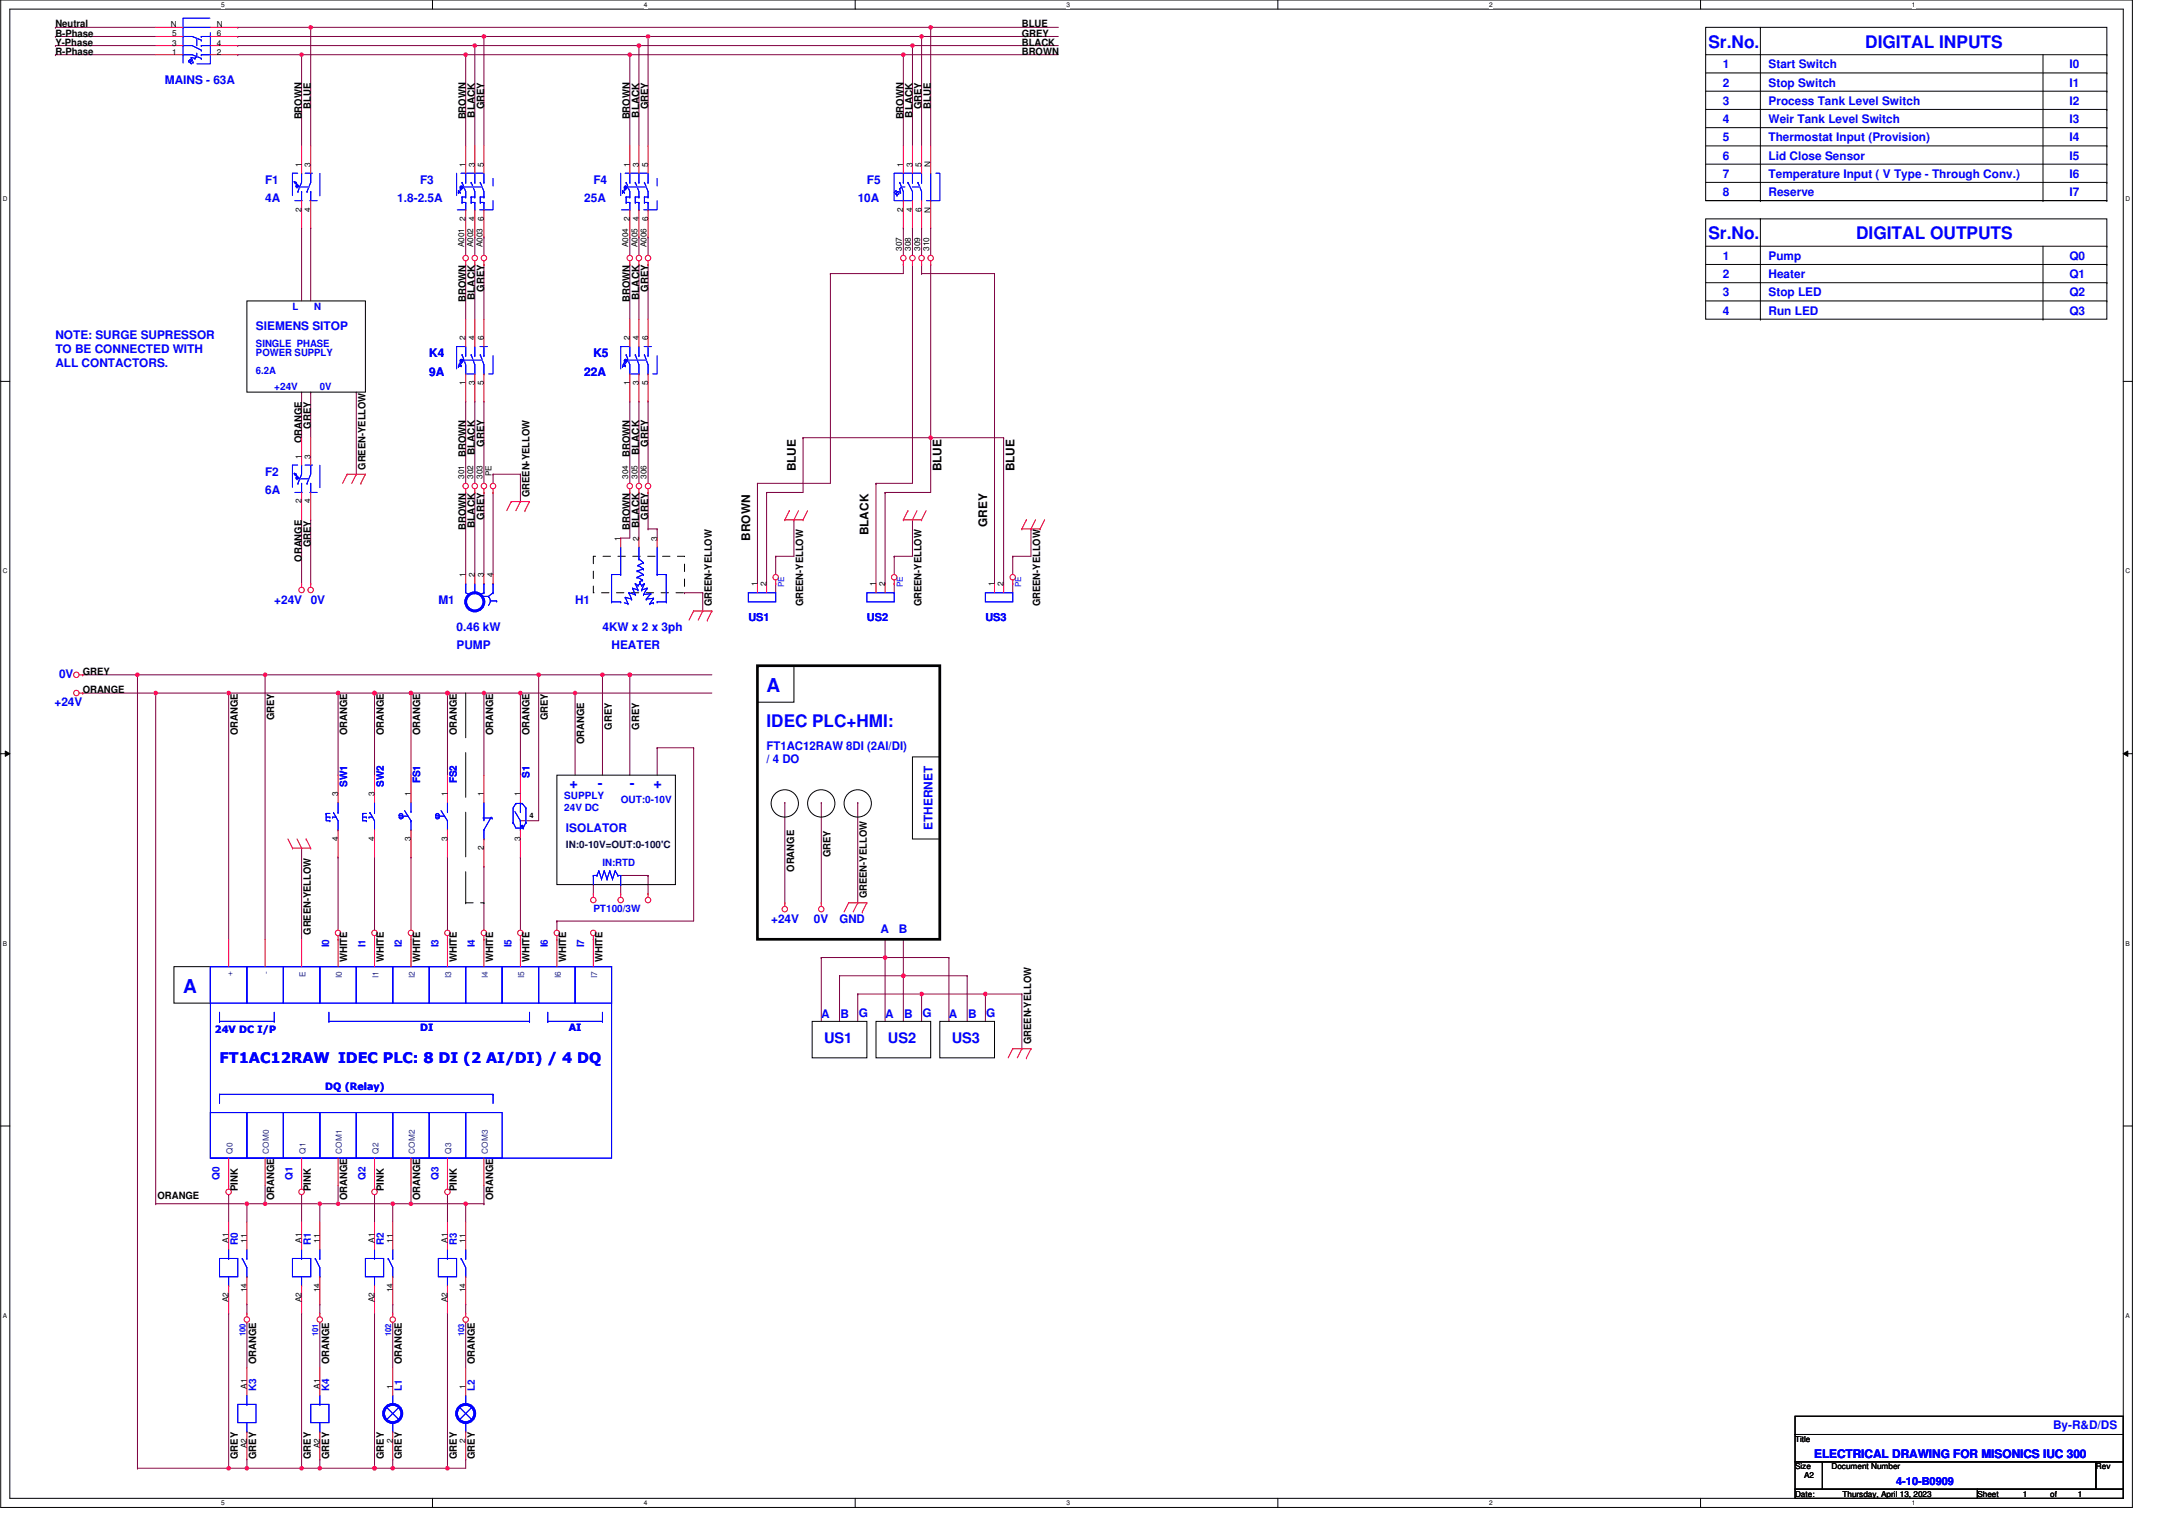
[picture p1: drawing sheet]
<svg xmlns="http://www.w3.org/2000/svg" width="297mm" height="210mm" viewBox="0 0 297 210" stroke-linecap="round" stroke-linejoin="round" font-family="sans-serif">
<defs><g id="words">
<g font-size="2.6" fill="#00f">
<text x="104.6" y="94.5">A</text>
<text x="25" y="135.5">A</text>
</g>
<g font-size="2.4" fill="#00f">
<text x="233.2" y="6.5">Sr.No.</text>
<text x="254.6" y="6.5">DIGITAL INPUTS</text>
<text x="233.2" y="32.6">Sr.No.</text>
<text x="253.4" y="32.6">DIGITAL OUTPUTS</text>
<text x="104.6" y="99.2">IDEC PLC+HMI:</text>
</g>
<g font-size="2" fill="#00f">
<text x="77.8" y="107.6">+</text>
<text x="81.6" y="107.6">-</text>
<text x="86" y="107.6">-</text>
<text x="89.2" y="107.6">+</text>
<text x="112.5" y="142.3">US1</text>
<text x="121.2" y="142.3">US2</text>
<text x="129.9" y="142.3">US3</text>
<text x="30" y="145.1">FT1AC12RAW IDEC PLC: 8 DI (2 AI/DI) / 4 DQ</text>
</g>
<g font-size="1.6" fill="#00f">
<text x="22.5" y="11.4">MAINS - 63A</text>
<text x="235.2" y="9.3">1</text>
<text x="235.2" y="11.8">2</text>
<text x="241.4" y="11.8">Stop Switch</text>
<text x="241.4" y="9.3">Start Switch</text>
<text x="282.5" y="11.8">I1</text>
<text x="282.5" y="9.3">I0</text>
<text x="235.2" y="16.8">4</text>
<text x="235.2" y="14.3">3</text>
<text x="241.4" y="16.8">Weir Tank Level Switch</text>
<text x="241.4" y="14.3">Process Tank Level Switch</text>
<text x="282.5" y="16.8">I3</text>
<text x="282.5" y="14.3">I2</text>
<text x="235.2" y="21.8">6</text>
<text x="235.2" y="19.3">5</text>
<text x="241.4" y="19.3">Thermostat Input (Provision)</text>
<text x="241.4" y="21.8">Lid Close Sensor</text>
<text x="282.5" y="21.8">I5</text>
<text x="282.5" y="19.3">I4</text>
<text x="36.2" y="27.6">4A</text>
<text x="36.2" y="25.1">F1</text>
<text x="54.2" y="27.6">1.8-2.5A</text>
<text x="57.3" y="25.1">F3</text>
<text x="79.8" y="27.6">25A</text>
<text x="81" y="25.1">F4</text>
<text x="117.1" y="27.6">10A</text>
<text x="118.3" y="25.1">F5</text>
<text x="235.2" y="24.3">7</text>
<text x="235.2" y="26.8">8</text>
<text x="241.4" y="26.8">Reserve</text>
<text x="241.4" y="24.3">Temperature Input ( V Type - Through Conv.)</text>
<text x="282.5" y="24.3">I6</text>
<text x="282.5" y="26.8">I7</text>
<text x="235.2" y="35.5">1</text>
<text x="241.4" y="35.5">Pump</text>
<text x="282.5" y="35.5">Q0</text>
<text x="235.2" y="38">2</text>
<text x="235.2" y="40.4">3</text>
<text x="241.4" y="38">Heater</text>
<text x="241.4" y="40.4">Stop LED</text>
<text x="282.5" y="38">Q1</text>
<text x="282.5" y="40.4">Q2</text>
<text x="7.6" y="46.3">NOTE: SURGE SUPRESSOR</text>
<text x="34.9" y="45.1">SIEMENS SITOP</text>
<text x="235.2" y="42.9">4</text>
<text x="241.4" y="42.9">Run LED</text>
<text x="282.5" y="42.9">Q3</text>
<text x="7.6" y="48.2">TO BE CONNECTED WITH</text>
<text x="7.6" y="50.1">ALL CONTACTORS.</text>
<text x="58.6" y="48.8">K4</text>
<text x="58.6" y="51.3">9A</text>
<text x="79.8" y="51.3">22A</text>
<text x="81" y="48.8">K5</text>
<text x="36.2" y="65">F2</text>
<text x="36.2" y="67.5">6A</text>
<text x="37.4" y="82.4">+24V</text>
<text x="42.4" y="82.4">0V</text>
<text x="59.8" y="82.4">M1</text>
<text x="78.5" y="82.4">H1</text>
<text x="62.3" y="86.1">0.46 kW</text>
<text x="62.3" y="88.6">PUMP</text>
<text x="82.2" y="86.1">4KW x 2 x 3ph</text>
<text x="83.5" y="88.6">HEATER</text>
<text x="8.1" y="92.6">0V</text>
<text x="7.4" y="96.3">+24V</text>
<text x="104.6" y="102.3">FT1AC12RAW 8DI (2AI/DI)</text>
<text x="104.6" y="104.2">/ 4 DO</text>
<text x="77.3" y="113.5">ISOLATOR</text>
<text x="127.3" y="113.3" transform="rotate(-90 127.3 113.3)">ETHERNET</text>
<text x="105.3" y="126">+24V</text>
<text x="111.1" y="126">0V</text>
<text x="114.6" y="126">GND</text>
<text x="120.2" y="127.3">A</text>
<text x="122.7" y="127.3">B</text>
<text x="112.1" y="138.9">A</text>
<text x="114.7" y="138.9">B</text>
<text x="117.2" y="138.8">G</text>
<text x="120.8" y="138.9">A</text>
<text x="123.4" y="138.9">B</text>
<text x="125.9" y="138.8">G</text>
<text x="129.5" y="138.9">A</text>
<text x="132.2" y="138.9">B</text>
<text x="134.6" y="138.8">G</text>
<text x="280.3" y="195">By-R&amp;D/DS</text>
<text x="247.6" y="199">ELECTRICAL DRAWING FOR MISONICS IUC 300</text>
</g>
<g font-size="1.6">
<text x="108.6" y="64.3" transform="rotate(-90 108.6 64.3)">BLUE</text>
<text x="128.5" y="64.3" transform="rotate(-90 128.5 64.3)">BLUE</text>
<text x="138.5" y="64.3" transform="rotate(-90 138.5 64.3)">BLUE</text>
<text x="134.8" y="71.9" transform="rotate(-90 134.8 71.9)">GREY</text>
<text x="102.4" y="73.8" transform="rotate(-90 102.4 73.8)">BROWN</text>
<text x="118.6" y="73.1" transform="rotate(-90 118.6 73.1)">BLACK</text>
</g>
<g font-size="1.5" fill="#00f">
<text x="102.2" y="84.8">US1</text>
<text x="118.3" y="84.8">US2</text>
<text x="134.5" y="84.8">US3</text>
<text x="258.8" y="202.6">4-10-B0909</text>
</g>
<g font-size="1.4">
<text x="7.6" y="5">B-Phase</text>
<text x="7.6" y="3.8">Neutral</text>
<text x="139.5" y="5">GREY</text>
<text x="139.5" y="3.8">BLUE</text>
<text x="7.6" y="6.2">Y-Phase</text>
<text x="7.6" y="7.5">R-Phase</text>
<text x="139.5" y="7.5">BROWN</text>
<text x="139.5" y="6.2">BLACK</text>
<text x="41.2" y="16.3" transform="rotate(-90 41.2 16.3)">BROWN</text>
<text x="42.4" y="14.8" transform="rotate(-90 42.4 14.8)">BLUE</text>
<text x="63.6" y="16.3" transform="rotate(-90 63.6 16.3)">BROWN</text>
<text x="64.8" y="16.1" transform="rotate(-90 64.8 16.1)">BLACK</text>
<text x="66.1" y="14.9" transform="rotate(-90 66.1 14.9)">GREY</text>
<text x="86" y="16.3" transform="rotate(-90 86 16.3)">BROWN</text>
<text x="87.2" y="16.1" transform="rotate(-90 87.2 16.1)">BLACK</text>
<text x="88.5" y="14.9" transform="rotate(-90 88.5 14.9)">GREY</text>
<text x="123.3" y="16.3" transform="rotate(-90 123.3 16.3)">BROWN</text>
<text x="124.6" y="16.1" transform="rotate(-90 124.6 16.1)">BLACK</text>
<text x="125.8" y="14.9" transform="rotate(-90 125.8 14.9)">GREY</text>
<text x="127.1" y="14.8" transform="rotate(-90 127.1 14.8)">BLUE</text>
<text x="63.6" y="41.2" transform="rotate(-90 63.6 41.2)">BROWN</text>
<text x="64.8" y="40.9" transform="rotate(-90 64.8 40.9)">BLACK</text>
<text x="66.1" y="39.8" transform="rotate(-90 66.1 39.8)">GREY</text>
<text x="86" y="41.2" transform="rotate(-90 86 41.2)">BROWN</text>
<text x="87.2" y="40.9" transform="rotate(-90 87.2 40.9)">BLACK</text>
<text x="88.5" y="39.8" transform="rotate(-90 88.5 39.8)">GREY</text>
<text x="42.4" y="58.5" transform="rotate(-90 42.4 58.5)">GREY</text>
<text x="41.2" y="60.5" transform="rotate(-90 41.2 60.5)">ORANGE</text>
<text x="49.9" y="64.1" transform="rotate(-90 49.9 64.1)">GREEN-YELLOW</text>
<text x="63.6" y="62.4" transform="rotate(-90 63.6 62.4)">BROWN</text>
<text x="64.8" y="62.1" transform="rotate(-90 64.8 62.1)">BLACK</text>
<text x="66.1" y="61" transform="rotate(-90 66.1 61)">GREY</text>
<text x="86" y="62.4" transform="rotate(-90 86 62.4)">BROWN</text>
<text x="87.2" y="62.1" transform="rotate(-90 87.2 62.1)">BLACK</text>
<text x="88.5" y="61" transform="rotate(-90 88.5 61)">GREY</text>
<text x="66.1" y="70.9" transform="rotate(-90 66.1 70.9)">GREY</text>
<text x="72.3" y="67.8" transform="rotate(-90 72.3 67.8)">GREEN-YELLOW</text>
<text x="88.5" y="70.9" transform="rotate(-90 88.5 70.9)">GREY</text>
<text x="41.2" y="76.7" transform="rotate(-90 41.2 76.7)">ORANGE</text>
<text x="42.4" y="74.7" transform="rotate(-90 42.4 74.7)">GREY</text>
<text x="63.6" y="72.3" transform="rotate(-90 63.6 72.3)">BROWN</text>
<text x="64.8" y="72.1" transform="rotate(-90 64.8 72.1)">BLACK</text>
<text x="86" y="72.3" transform="rotate(-90 86 72.3)">BROWN</text>
<text x="87.2" y="72.1" transform="rotate(-90 87.2 72.1)">BLACK</text>
<text x="97.2" y="82.8" transform="rotate(-90 97.2 82.8)">GREEN-YELLOW</text>
<text x="109.6" y="82.8" transform="rotate(-90 109.6 82.8)">GREEN-YELLOW</text>
<text x="125.8" y="82.8" transform="rotate(-90 125.8 82.8)">GREEN-YELLOW</text>
<text x="142" y="82.8" transform="rotate(-90 142 82.8)">GREEN-YELLOW</text>
<text x="11.3" y="94.6">ORANGE</text>
<text x="11.3" y="92.1">GREY</text>
<text x="32.5" y="100.3" transform="rotate(-90 32.5 100.3)">ORANGE</text>
<text x="37.4" y="98.3" transform="rotate(-90 37.4 98.3)">GREY</text>
<text x="47.4" y="100.3" transform="rotate(-90 47.4 100.3)">ORANGE</text>
<text x="52.4" y="100.3" transform="rotate(-90 52.4 100.3)">ORANGE</text>
<text x="57.4" y="100.3" transform="rotate(-90 57.4 100.3)">ORANGE</text>
<text x="62.3" y="100.3" transform="rotate(-90 62.3 100.3)">ORANGE</text>
<text x="67.3" y="100.3" transform="rotate(-90 67.3 100.3)">ORANGE</text>
<text x="72.3" y="100.3" transform="rotate(-90 72.3 100.3)">ORANGE</text>
<text x="74.8" y="98.3" transform="rotate(-90 74.8 98.3)">GREY</text>
<text x="79.8" y="101.6" transform="rotate(-90 79.8 101.6)">ORANGE</text>
<text x="83.5" y="99.6" transform="rotate(-90 83.5 99.6)">GREY</text>
<text x="87.2" y="99.6" transform="rotate(-90 87.2 99.6)">GREY</text>
<text x="108.4" y="119" transform="rotate(-90 108.4 119)">ORANGE</text>
<text x="113.4" y="117" transform="rotate(-90 113.4 117)">GREY</text>
<text x="118.3" y="122.6" transform="rotate(-90 118.3 122.6)">GREEN-YELLOW</text>
<text x="42.4" y="127.6" transform="rotate(-90 42.4 127.6)">GREEN-YELLOW</text>
<text x="47.4" y="131.3" transform="rotate(-90 47.4 131.3)">WHITE</text>
<text x="52.4" y="131.3" transform="rotate(-90 52.4 131.3)">WHITE</text>
<text x="57.4" y="131.3" transform="rotate(-90 57.4 131.3)">WHITE</text>
<text x="62.3" y="131.3" transform="rotate(-90 62.3 131.3)">WHITE</text>
<text x="67.3" y="131.3" transform="rotate(-90 67.3 131.3)">WHITE</text>
<text x="72.3" y="131.3" transform="rotate(-90 72.3 131.3)">WHITE</text>
<text x="77.3" y="131.3" transform="rotate(-90 77.3 131.3)">WHITE</text>
<text x="82.3" y="131.3" transform="rotate(-90 82.3 131.3)">WHITE</text>
<text x="140.7" y="142.5" transform="rotate(-90 140.7 142.5)">GREEN-YELLOW</text>
<text x="21.5" y="163.7">ORANGE</text>
<text x="32.5" y="162.5" transform="rotate(-90 32.5 162.5)">PINK</text>
<text x="37.4" y="163.8" transform="rotate(-90 37.4 163.8)">ORANGE</text>
<text x="42.4" y="162.5" transform="rotate(-90 42.4 162.5)">PINK</text>
<text x="47.4" y="163.8" transform="rotate(-90 47.4 163.8)">ORANGE</text>
<text x="52.4" y="162.5" transform="rotate(-90 52.4 162.5)">PINK</text>
<text x="57.4" y="163.8" transform="rotate(-90 57.4 163.8)">ORANGE</text>
<text x="62.3" y="162.5" transform="rotate(-90 62.3 162.5)">PINK</text>
<text x="67.3" y="163.8" transform="rotate(-90 67.3 163.8)">ORANGE</text>
<text x="35" y="186.2" transform="rotate(-90 35 186.2)">ORANGE</text>
<text x="44.9" y="186.2" transform="rotate(-90 44.9 186.2)">ORANGE</text>
<text x="54.9" y="186.2" transform="rotate(-90 54.9 186.2)">ORANGE</text>
<text x="64.8" y="186.2" transform="rotate(-90 64.8 186.2)">ORANGE</text>
<text x="32.5" y="199.1" transform="rotate(-90 32.5 199.1)">GREY</text>
<text x="35" y="199.1" transform="rotate(-90 35 199.1)">GREY</text>
<text x="42.4" y="199.1" transform="rotate(-90 42.4 199.1)">GREY</text>
<text x="44.9" y="199.1" transform="rotate(-90 44.9 199.1)">GREY</text>
<text x="52.4" y="199.1" transform="rotate(-90 52.4 199.1)">GREY</text>
<text x="54.9" y="199.1" transform="rotate(-90 54.9 199.1)">GREY</text>
<text x="62.3" y="199.1" transform="rotate(-90 62.3 199.1)">GREY</text>
<text x="64.8" y="199.1" transform="rotate(-90 64.8 199.1)">GREY</text>
</g>
<g font-size="1.4" fill="#00f">
<text x="34.9" y="47.3">SINGLE PHASE</text>
<text x="39.9" y="42.3">L</text>
<text x="42.9" y="42.3">N</text>
<text x="34.9" y="48.6">POWER SUPPLY</text>
<text x="34.9" y="51">6.2A</text>
<text x="37.4" y="53.3">+24V</text>
<text x="43.7" y="53.3">0V</text>
<text x="47.4" y="107.4" transform="rotate(-90 47.4 107.4)">SW1</text>
<text x="52.4" y="107.4" transform="rotate(-90 52.4 107.4)">SW2</text>
<text x="57.4" y="106.9" transform="rotate(-90 57.4 106.9)">FS1</text>
<text x="62.3" y="106.9" transform="rotate(-90 62.3 106.9)">FS2</text>
<text x="72.3" y="106.2" transform="rotate(-90 72.3 106.2)">S1</text>
<text x="77" y="109">SUPPLY</text>
<text x="77" y="110.6">24V DC</text>
<text x="84.7" y="109.5">OUT:0-10V</text>
<text x="82.2" y="118.3">IN:RTD</text>
<text x="81" y="124.5">PT100/3W</text>
<text x="44.9" y="129.3" transform="rotate(-90 44.9 129.3)">I0</text>
<text x="49.9" y="129.3" transform="rotate(-90 49.9 129.3)">I1</text>
<text x="54.9" y="129.3" transform="rotate(-90 54.9 129.3)">I2</text>
<text x="59.8" y="129.3" transform="rotate(-90 59.8 129.3)">I3</text>
<text x="64.8" y="129.3" transform="rotate(-90 64.8 129.3)">I4</text>
<text x="69.8" y="129.3" transform="rotate(-90 69.8 129.3)">I5</text>
<text x="74.8" y="129.3" transform="rotate(-90 74.8 129.3)">I6</text>
<text x="79.8" y="129.3" transform="rotate(-90 79.8 129.3)">I7</text>
<text x="29.3" y="141">24V DC I/P</text>
<text x="57.3" y="140.8">DI</text>
<text x="77.6" y="140.8">AI</text>
<text x="44.4" y="148.7">DQ (Relay)</text>
<text x="30" y="161" transform="rotate(-90 30 161)">Q0</text>
<text x="39.9" y="161" transform="rotate(-90 39.9 161)">Q1</text>
<text x="49.9" y="161" transform="rotate(-90 49.9 161)">Q2</text>
<text x="59.8" y="161" transform="rotate(-90 59.8 161)">Q3</text>
<text x="32.5" y="169.9" transform="rotate(-90 32.5 169.9)">R0</text>
<text x="42.4" y="169.9" transform="rotate(-90 42.4 169.9)">R1</text>
<text x="52.4" y="169.9" transform="rotate(-90 52.4 169.9)">R2</text>
<text x="62.3" y="169.9" transform="rotate(-90 62.3 169.9)">R3</text>
<text x="35" y="189.8" transform="rotate(-90 35 189.8)">K3</text>
<text x="44.9" y="189.8" transform="rotate(-90 44.9 189.8)">K4</text>
<text x="54.9" y="189.8" transform="rotate(-90 54.9 189.8)">L1</text>
<text x="64.8" y="189.8" transform="rotate(-90 64.8 189.8)">L2</text>
</g>
<text font-size="1.4" fill="#000040" x="77.3" y="115.8">IN:0-10V=OUT:0-100'C</text>
<g font-size="1.1">
<text x="23.3" y="3.7">N</text>
<text x="23.5" y="5">5</text>
<text x="29.6" y="5">6</text>
<text x="29.6" y="3.7">N</text>
<text x="23.5" y="7.5">1</text>
<text x="23.5" y="6.2">3</text>
<text x="29.6" y="7.5">2</text>
<text x="29.6" y="6.2">4</text>
<text x="41.2" y="22.8" transform="rotate(-90 41.2 22.8)">1</text>
<text x="42.4" y="22.8" transform="rotate(-90 42.4 22.8)">3</text>
<text x="63.6" y="22.8" transform="rotate(-90 63.6 22.8)">1</text>
<text x="64.8" y="22.8" transform="rotate(-90 64.8 22.8)">3</text>
<text x="66.1" y="22.8" transform="rotate(-90 66.1 22.8)">5</text>
<text x="86" y="22.8" transform="rotate(-90 86 22.8)">1</text>
<text x="87.2" y="22.8" transform="rotate(-90 87.2 22.8)">3</text>
<text x="88.5" y="22.8" transform="rotate(-90 88.5 22.8)">5</text>
<text x="123.3" y="22.8" transform="rotate(-90 123.3 22.8)">1</text>
<text x="124.5" y="22.8" transform="rotate(-90 124.5 22.8)">3</text>
<text x="125.8" y="22.8" transform="rotate(-90 125.8 22.8)">5</text>
<text x="127" y="22.8" transform="rotate(-90 127 22.8)">N</text>
<text x="41.2" y="28.9" transform="rotate(-90 41.2 28.9)">2</text>
<text x="42.4" y="28.9" transform="rotate(-90 42.4 28.9)">4</text>
<text x="123.3" y="28.9" transform="rotate(-90 123.3 28.9)">2</text>
<text x="124.5" y="28.9" transform="rotate(-90 124.5 28.9)">4</text>
<text x="125.8" y="28.9" transform="rotate(-90 125.8 28.9)">6</text>
<text x="127" y="29.1" transform="rotate(-90 127 29.1)">N</text>
<text x="63.4" y="33.7" transform="rotate(-90 63.4 33.7)">A001</text>
<text x="63.6" y="30.1" transform="rotate(-90 63.6 30.1)">2</text>
<text x="64.6" y="33.7" transform="rotate(-90 64.6 33.7)">A002</text>
<text x="64.8" y="30.1" transform="rotate(-90 64.8 30.1)">4</text>
<text x="65.9" y="33.7" transform="rotate(-90 65.9 33.7)">A003</text>
<text x="66.1" y="30.1" transform="rotate(-90 66.1 30.1)">6</text>
<text x="85.8" y="33.7" transform="rotate(-90 85.8 33.7)">A004</text>
<text x="86" y="30.1" transform="rotate(-90 86 30.1)">2</text>
<text x="87" y="33.7" transform="rotate(-90 87 33.7)">A005</text>
<text x="87.2" y="30.1" transform="rotate(-90 87.2 30.1)">4</text>
<text x="88.3" y="33.7" transform="rotate(-90 88.3 33.7)">A006</text>
<text x="88.5" y="30.1" transform="rotate(-90 88.5 30.1)">6</text>
<text x="123.1" y="34.2" transform="rotate(-90 123.1 34.2)">307</text>
<text x="124.3" y="34.2" transform="rotate(-90 124.3 34.2)">308</text>
<text x="125.6" y="34.2" transform="rotate(-90 125.6 34.2)">309</text>
<text x="126.8" y="34.2" transform="rotate(-90 126.8 34.2)">310</text>
<text x="63.6" y="46.4" transform="rotate(-90 63.6 46.4)">2</text>
<text x="64.8" y="46.4" transform="rotate(-90 64.8 46.4)">4</text>
<text x="66.1" y="46.4" transform="rotate(-90 66.1 46.4)">6</text>
<text x="86" y="46.4" transform="rotate(-90 86 46.4)">2</text>
<text x="87.2" y="46.4" transform="rotate(-90 87.2 46.4)">4</text>
<text x="88.5" y="46.4" transform="rotate(-90 88.5 46.4)">6</text>
<text x="63.6" y="52.5" transform="rotate(-90 63.6 52.5)">1</text>
<text x="64.8" y="52.5" transform="rotate(-90 64.8 52.5)">3</text>
<text x="66.1" y="52.5" transform="rotate(-90 66.1 52.5)">5</text>
<text x="86" y="52.5" transform="rotate(-90 86 52.5)">1</text>
<text x="87.2" y="52.5" transform="rotate(-90 87.2 52.5)">3</text>
<text x="88.5" y="52.5" transform="rotate(-90 88.5 52.5)">5</text>
<text x="41.2" y="62.6" transform="rotate(-90 41.2 62.6)">1</text>
<text x="42.4" y="62.6" transform="rotate(-90 42.4 62.6)">3</text>
<text x="63.4" y="65.3" transform="rotate(-90 63.4 65.3)">301</text>
<text x="64.6" y="65.3" transform="rotate(-90 64.6 65.3)">302</text>
<text x="65.9" y="65.3" transform="rotate(-90 65.9 65.3)">303</text>
<text x="67.1" y="65" transform="rotate(-90 67.1 65)">PE</text>
<text x="85.8" y="65.3" transform="rotate(-90 85.8 65.3)">304</text>
<text x="87" y="65.3" transform="rotate(-90 87 65.3)">305</text>
<text x="88.3" y="65.3" transform="rotate(-90 88.3 65.3)">306</text>
<text x="41.2" y="68.7" transform="rotate(-90 41.2 68.7)">2</text>
<text x="42.4" y="68.7" transform="rotate(-90 42.4 68.7)">4</text>
<text x="84.7" y="73.8" transform="rotate(-90 84.7 73.8)">1</text>
<text x="87.2" y="73.8" transform="rotate(-90 87.2 73.8)">2</text>
<text x="89.7" y="73.8" transform="rotate(-90 89.7 73.8)">3</text>
<text x="63.6" y="78.8" transform="rotate(-90 63.6 78.8)">1</text>
<text x="64.8" y="78.8" transform="rotate(-90 64.8 78.8)">2</text>
<text x="66.1" y="78.8" transform="rotate(-90 66.1 78.8)">3</text>
<text x="67.3" y="78.8" transform="rotate(-90 67.3 78.8)">4</text>
<text x="103.4" y="80" transform="rotate(-90 103.4 80)">1</text>
<text x="104.6" y="80" transform="rotate(-90 104.6 80)">2</text>
<text x="119.6" y="80" transform="rotate(-90 119.6 80)">1</text>
<text x="120.8" y="80" transform="rotate(-90 120.8 80)">2</text>
<text x="135.8" y="80" transform="rotate(-90 135.8 80)">1</text>
<text x="137" y="80" transform="rotate(-90 137 80)">2</text>
<text x="46.1" y="108.7" transform="rotate(-90 46.1 108.7)">3</text>
<text x="51.1" y="108.7" transform="rotate(-90 51.1 108.7)">3</text>
<text x="56.1" y="108.7" transform="rotate(-90 56.1 108.7)">1</text>
<text x="61.1" y="108.7" transform="rotate(-90 61.1 108.7)">1</text>
<text x="66.1" y="108.7" transform="rotate(-90 66.1 108.7)">1</text>
<text x="71" y="108.7" transform="rotate(-90 71 108.7)">1</text>
<text x="46.1" y="114.8" transform="rotate(-90 46.1 114.8)">4</text>
<text x="51.1" y="114.8" transform="rotate(-90 51.1 114.8)">4</text>
<text x="56.1" y="114.8" transform="rotate(-90 56.1 114.8)">3</text>
<text x="61.1" y="114.8" transform="rotate(-90 61.1 114.8)">3</text>
<text x="66.1" y="116" transform="rotate(-90 66.1 116)">2</text>
<text x="71" y="114.8" transform="rotate(-90 71 114.8)">3</text>
<text x="31.2" y="169.6" transform="rotate(-90 31.2 169.6)">A1</text>
<text x="33.7" y="169.6" transform="rotate(-90 33.7 169.6)">11</text>
<text x="41.2" y="169.6" transform="rotate(-90 41.2 169.6)">A1</text>
<text x="43.7" y="169.6" transform="rotate(-90 43.7 169.6)">11</text>
<text x="51.1" y="169.6" transform="rotate(-90 51.1 169.6)">A1</text>
<text x="53.6" y="169.6" transform="rotate(-90 53.6 169.6)">11</text>
<text x="61.1" y="169.6" transform="rotate(-90 61.1 169.6)">A1</text>
<text x="63.6" y="169.6" transform="rotate(-90 63.6 169.6)">11</text>
<text x="31.2" y="177.7" transform="rotate(-90 31.2 177.7)">A2</text>
<text x="33.7" y="176.4" transform="rotate(-90 33.7 176.4)">14</text>
<text x="41.2" y="177.7" transform="rotate(-90 41.2 177.7)">A2</text>
<text x="43.7" y="176.4" transform="rotate(-90 43.7 176.4)">14</text>
<text x="51.1" y="177.7" transform="rotate(-90 51.1 177.7)">A2</text>
<text x="53.6" y="176.4" transform="rotate(-90 53.6 176.4)">14</text>
<text x="61.1" y="177.7" transform="rotate(-90 61.1 177.7)">A2</text>
<text x="63.6" y="176.4" transform="rotate(-90 63.6 176.4)">14</text>
<text x="33.7" y="189.6" transform="rotate(-90 33.7 189.6)">A1</text>
<text x="43.7" y="189.6" transform="rotate(-90 43.7 189.6)">A1</text>
<text x="53.6" y="189.6" transform="rotate(-90 53.6 189.6)">1</text>
<text x="63.6" y="189.6" transform="rotate(-90 63.6 189.6)">1</text>
<text x="33.7" y="197.6" transform="rotate(-90 33.7 197.6)">A2</text>
<text x="43.7" y="197.6" transform="rotate(-90 43.7 197.6)">A2</text>
<text x="53.6" y="196.9" transform="rotate(-90 53.6 196.9)">2</text>
<text x="63.6" y="196.9" transform="rotate(-90 63.6 196.9)">2</text>
<text x="245" y="196.8">Title</text>
<text x="245" y="200.5">Size</text>
<text x="246.3" y="201.8">A2</text>
<text x="250" y="200.5">Document Number</text>
<text x="286.1" y="200.5">Rev</text>
<text x="245" y="204.2">Date:</text>
<text x="251.5" y="204.2">Thursday, April 13, 2023</text>
<text x="269.9" y="204.2">Sheet</text>
<text x="276.1" y="204.2">1</text>
<text x="279.9" y="204.2">of</text>
<text x="283.6" y="204.2">1</text>
</g>
<g font-size="1.1" fill="#00f">
<text x="107" y="80.1" transform="rotate(-90 107 80.1)">PE</text>
<text x="123.2" y="80.1" transform="rotate(-90 123.2 80.1)">PE</text>
<text x="139.4" y="80.1" transform="rotate(-90 139.4 80.1)">PE</text>
<text x="33.5" y="182.3" transform="rotate(-90 33.5 182.3)">100</text>
<text x="43.4" y="182.3" transform="rotate(-90 43.4 182.3)">101</text>
<text x="53.4" y="182.3" transform="rotate(-90 53.4 182.3)">102</text>
<text x="63.4" y="182.3" transform="rotate(-90 63.4 182.3)">103</text>
</g>
<g font-size="1.1" fill="#004080">
<text x="31.7" y="133.2" transform="rotate(-90 31.7 133.2)">+</text>
<text x="36.7" y="132.9" transform="rotate(-90 36.7 132.9)">-</text>
<text x="41.7" y="133.3" transform="rotate(-90 41.7 133.3)">E</text>
<text x="46.7" y="133.5" transform="rotate(-90 46.7 133.5)">I0</text>
<text x="51.6" y="133.5" transform="rotate(-90 51.6 133.5)">I1</text>
<text x="56.6" y="133.5" transform="rotate(-90 56.6 133.5)">I2</text>
<text x="61.6" y="133.5" transform="rotate(-90 61.6 133.5)">I3</text>
<text x="66.6" y="133.5" transform="rotate(-90 66.6 133.5)">I4</text>
<text x="71.6" y="133.5" transform="rotate(-90 71.6 133.5)">I5</text>
<text x="76.5" y="133.5" transform="rotate(-90 76.5 133.5)">I6</text>
<text x="81.5" y="133.5" transform="rotate(-90 81.5 133.5)">I7</text>
<text x="31.7" y="157.4" transform="rotate(-90 31.7 157.4)">Q0</text>
<text x="36.7" y="157.4" transform="rotate(-90 36.7 157.4)">COM0</text>
<text x="41.7" y="157.4" transform="rotate(-90 41.7 157.4)">Q1</text>
<text x="46.7" y="157.4" transform="rotate(-90 46.7 157.4)">COM1</text>
<text x="51.6" y="157.4" transform="rotate(-90 51.6 157.4)">Q2</text>
<text x="56.6" y="157.4" transform="rotate(-90 56.6 157.4)">COM2</text>
<text x="61.6" y="157.4" transform="rotate(-90 61.6 157.4)">Q3</text>
<text x="66.6" y="157.4" transform="rotate(-90 66.6 157.4)">COM3</text>
</g>
<text font-size="1" x="72.3" y="111.7">4</text>
<g font-size=".9">
<text x="30.2" y=".9">5</text>
<text x="87.9" y=".9">4</text>
<text x="145.6" y=".9">3</text>
<text x="203.3" y=".9">2</text>
<text x="261" y=".9">1</text>
<text x=".4" y="27.4">D</text>
<text x="290.2" y="27.4">D</text>
<text x=".4" y="78.3">C</text>
<text x="290.2" y="78.3">C</text>
<text x=".4" y="129.1">B</text>
<text x="290.2" y="129.1">B</text>
<text x=".4" y="179.9">A</text>
<text x="290.2" y="179.9">A</text>
<text x="30.2" y="205.4">5</text>
<text x="87.9" y="205.4">4</text>
<text x="145.6" y="205.4">3</text>
<text x="203.3" y="205.4">2</text>
<text x="261" y="205.4">1</text>
</g>
</g></defs>
<path d="M.1 0h291v205.7h-291zM1.3 1.2h288.5v203.3h-288.5z" fill="none" stroke="#000" stroke-width=".14"/>
<g fill="#fff">
<path d="M30.2 .1h.5v1h-.5z"/>
<path d="M30.2 204.6h.5v1h-.5z"/>
</g>
<path d="M59 0v1.2M59 204.5v1.2" fill="none" stroke="#000" stroke-width=".14"/>
<g fill="#fff">
<path d="M87.9 .1h.5v1h-.5z"/>
<path d="M87.9 204.6h.5v1h-.5z"/>
</g>
<path d="M116.7 0v1.2M116.7 204.5v1.2" fill="none" stroke="#000" stroke-width=".14"/>
<g fill="#fff">
<path d="M145.6 .1h.5v1h-.5z"/>
<path d="M145.6 204.6h.5v1h-.5z"/>
</g>
<path d="M174.4 0v1.2M174.4 204.5v1.2" fill="none" stroke="#000" stroke-width=".14"/>
<g fill="#fff">
<path d="M203.3 .1h.5v1h-.5z"/>
<path d="M203.3 204.6h.5v1h-.5z"/>
</g>
<path d="M232.1 0v1.2M232.1 204.5v1.2" fill="none" stroke="#000" stroke-width=".14"/>
<g fill="#fff">
<path d="M261 .1h.5v1h-.5z"/>
<path d="M261 204.6h.5v1h-.5z"/>
<path d="M.4 26.6h.7v1h-.7z"/>
<path d="M290.2 26.6h.6v1h-.6z"/>
<path d="M.4 77.5h.7v.9h-.7z"/>
<path d="M290.2 77.5h.6v.9h-.6z"/>
</g>
<path d="M.1 52.1h1.2M289.8 52.1h1.3" fill="none" stroke="#000" stroke-width=".14"/>
<g fill="#fff">
<path d="M.4 128.3h.6v1h-.6z"/>
<path d="M290.2 128.3h.5v1h-.5z"/>
</g>
<path d="M.1 102.9h1.2M.7 102.5l.6 .4-.6 .3zM289.8 102.9l.7-.4v.7zM289.8 102.9h1.3" fill="none" stroke="#000" stroke-width=".14"/>
<path d="M.7 102.5l.6 .4-.6 .3zM289.8 102.9l.7-.4v.7z" fill="#000"/>
<g fill="#fff">
<path d="M.4 179.1h.6v1h-.6z"/>
<path d="M290.1 179.1h.6v1h-.6z"/>
</g>
<path d="M.1 153.7h1.2M289.8 153.7h1.3" fill="none" stroke="#000" stroke-width=".14"/>
<g fill="none" stroke="#800040" stroke-width=".14">
<path d="M7.6 3.7h.1M7.6 5h.1M7.6 6.2h.1M7.6 7.5h.1M7.6 3.7h13.7M7.6 5h13.7M7.6 6.2h13.7M7.6 7.5h13.7M32.5 3.7h.1M32.5 6.2h.1M32.5 5h.1M32.5 3.7h9.9"/>
<path d="M32.5 5h33.6M32.5 6.2h32.3M11.3 94.6h.1M11.3 94.6h19.9M18.8 92.1h.1M18.8 92.1h17.4M18.8 92.1v108.3M21.3 94.6h.1M31.2 94.6h.1M31.2 94.6v33.6M36.2 92.1h.1M36.2 92.1v36.1"/>
<path d="M41.2 115.7h.1M41.2 115.7v12.5"/>
</g>
<circle cx="18.8" cy="92.1" r=".24" fill="#f0f"/>
<circle cx="18.8" cy="92.1" r=".24" fill="none" stroke="#f0f" stroke-width=".14"/>
<path d="M11.3 92.1h.1M11.3 92.1h7.5M36.2 164.3h.1M36.2 164.3h7.5M41.2 163h.1M41.2 163v3.8" fill="none" stroke="#800040" stroke-width=".14"/>
<circle cx="36.2" cy="164.3" r=".24" fill="#f0f"/>
<circle cx="36.2" cy="164.3" r=".24" fill="none" stroke="#f0f" stroke-width=".14"/>
<path d="M56.1 164.3h.1M56.1 164.3h7.5" fill="none" stroke="#800040" stroke-width=".14"/>
<circle cx="63.6" cy="164.3" r=".24" fill="#f0f"/>
<circle cx="63.6" cy="164.3" r=".24" fill="none" stroke="#f0f" stroke-width=".14"/>
<circle cx="56.1" cy="164.3" r=".24" fill="#f0f"/>
<circle cx="56.1" cy="164.3" r=".24" fill="none" stroke="#f0f" stroke-width=".14"/>
<path d="M31.2 163h.1M31.2 179.2h.1M31.2 163v3.8M31.2 179.2v21.2" fill="none" stroke="#800040" stroke-width=".14"/>
<circle cx="31.2" cy="200.4" r=".24" fill="#f0f"/>
<circle cx="31.2" cy="200.4" r=".24" fill="none" stroke="#f0f" stroke-width=".14"/>
<path d="M21.3 94.6h.1M21.3 94.6v69.7M21.3 164.3h.1M21.3 164.3h12.4M46.1 164.3h.1M46.1 164.3h7.5M51.1 163h.1M51.1 163v3.8M61.1 163h.1M61.1 163v3.8" fill="none" stroke="#800040" stroke-width=".14"/>
<circle cx="21.3" cy="94.6" r=".24" fill="#f0f"/>
<circle cx="21.3" cy="94.6" r=".24" fill="none" stroke="#f0f" stroke-width=".14"/>
<path d="M18.8 200.4h.1M18.8 200.4h12.4M43.7 200.4h.1M43.7 200.4h7.4" fill="none" stroke="#800040" stroke-width=".14"/>
<circle cx="43.7" cy="200.4" r=".24" fill="#f0f"/>
<circle cx="43.7" cy="200.4" r=".24" fill="none" stroke="#f0f" stroke-width=".14"/>
<path d="M78.5 94.6h.1M78.5 94.6h18.7" fill="none" stroke="#800040" stroke-width=".14"/>
<circle cx="78.5" cy="94.6" r=".24" fill="#f0f"/>
<circle cx="78.5" cy="94.6" r=".24" fill="none" stroke="#f0f" stroke-width=".14"/>
<g fill="none" stroke="#800040" stroke-width=".14">
<path d="M86 92.1h.1M86 92.1h11.2M107.1 109.5h.1M107.1 109.5v13.7M112.1 109.5h.1M112.1 109.5v13.7M117.1 109.5h.1M117.1 109.5v13.7M114.6 133.2h.1M114.6 133.2h8.7M33.7 164.3h.1M33.7 164.3v2.5"/>
<path d="M43.7 164.3h.1M43.7 164.3v2.5M53.6 164.3h.1M53.6 164.3v2.5M63.6 164.3h.1M63.6 164.3v2.5M33.7 200.4h.1M33.7 200.4h7.5M53.6 200.4h.1M53.6 200.4h7.5"/>
</g>
<circle cx="123.3" cy="133.2" r=".24" fill="#f0f"/>
<circle cx="123.3" cy="133.2" r=".24" fill="none" stroke="#f0f" stroke-width=".14"/>
<path d="M123.3 133.2h.1M123.3 133.2h8.7" fill="none" stroke="#800040" stroke-width=".14"/>
<circle cx="123.3" cy="133.2" r=".24" fill="#f0f"/>
<circle cx="123.3" cy="133.2" r=".24" fill="none" stroke="#f0f" stroke-width=".14"/>
<path d="M134.5 135.7h.1M134.5 135.7h5M139.5 135.7h.1M139.5 135.7v7.4" fill="none" stroke="#800040" stroke-width=".14"/>
<circle cx="134.5" cy="135.7" r=".24" fill="#f0f"/>
<circle cx="134.5" cy="135.7" r=".24" fill="none" stroke="#f0f" stroke-width=".14"/>
<g fill="none" stroke="#800040" stroke-width=".14">
<path d="M112.1 130.7h.1M112.1 130.7v8.7M112.1 130.7h8.7M114.6 133.2h.1M114.6 133.2v6.2M117.1 135.7h.1M117.1 135.7v3.7M117.1 135.7h8.7M120.8 130.7h.1M120.8 130.7v8.7M123.3 133.2h.1M123.3 133.2v6.2"/>
<path d="M125.8 135.7h.1M125.8 135.7v3.7M129.5 130.7h.1M129.5 130.7v8.7M132 133.2h.1M132 133.2v6.2M134.5 135.7h.1M134.5 135.7v3.7"/>
</g>
<circle cx="120.8" cy="130.7" r=".24" fill="#f0f"/>
<circle cx="120.8" cy="130.7" r=".24" fill="none" stroke="#f0f" stroke-width=".14"/>
<g fill="none" stroke="#800040" stroke-width=".14">
<path d="M41.2 7.5h.1M41.2 7.5v12.4M41.2 7.5h22.4M42.4 3.7h.1M42.4 3.7v16.2M64.8 6.2h.1M64.8 6.2v13.7M66.1 5h.1M66.1 5v14.9M41.2 31.1h.1M41.2 31.1v10M42.4 31.1h.1"/>
<path d="M42.4 31.1v10M63.6 32.4h.1M63.6 36.1h.1M63.6 32.4v2.4M63.6 36.1v7.5M64.8 32.4h.1M64.8 36.1h.1M64.8 32.4v2.4M64.8 36.1v7.5M66.1 32.4h.1M66.1 36.1h.1M66.1 32.4v2.4"/>
<path d="M66.1 36.1v7.5M41.2 53.5h.1M41.2 53.5v6.2M42.4 53.5h.1M42.4 53.5v6.2M48.6 53.5h.1M48.6 53.5v11.2M63.6 54.8h.1M63.6 54.8v11.2M64.8 54.8h.1M64.8 54.8v11.2M66.1 54.8h.1"/>
<path d="M66.1 54.8v11.2M41.2 70.9h.1M41.2 70.9v8.8M42.4 70.9h.1M42.4 70.9v8.8M63.6 67.2h.1M63.6 67.2v11.2M64.8 67.2h.1M64.8 67.2v11.2M66.1 67.2h.1M66.1 67.2v11.2M67.3 67.2h.1"/>
<path d="M67.3 64.7h.1M67.3 64.7v1.3M67.3 67.2v11.2M67.3 64.7h3.7M71 64.7h.1M71 64.7v3.8M120.8 130.7h.1M120.8 128.2h.1M120.8 130.7h8.7M120.8 128.2v2.5M123.3 128.2h.1M123.3 128.2v5"/>
</g>
<circle cx="41.2" cy="7.5" r=".24" fill="#f0f"/>
<circle cx="41.2" cy="7.5" r=".24" fill="none" stroke="#f0f" stroke-width=".14"/>
<path d="M32.5 7.5h.1M32.5 7.5h8.7M124.6 6.2h.1M124.6 6.2h19.9" fill="none" stroke="#800040" stroke-width=".14"/>
<circle cx="124.6" cy="6.2" r=".24" fill="#f0f"/>
<circle cx="124.6" cy="6.2" r=".24" fill="none" stroke="#f0f" stroke-width=".14"/>
<path d="M125.8 5h.1M125.8 5h18.7" fill="none" stroke="#800040" stroke-width=".14"/>
<circle cx="125.8" cy="5" r=".24" fill="#f0f"/>
<circle cx="125.8" cy="5" r=".24" fill="none" stroke="#f0f" stroke-width=".14"/>
<path d="M127 3.7h.1M127 3.7h17.5" fill="none" stroke="#800040" stroke-width=".14"/>
<circle cx="127" cy="3.7" r=".24" fill="#f0f"/>
<circle cx="127" cy="3.7" r=".24" fill="none" stroke="#f0f" stroke-width=".14"/>
<path d="M123.3 7.5h.1M123.3 7.5h21.2" fill="none" stroke="#800040" stroke-width=".14"/>
<circle cx="123.3" cy="7.5" r=".24" fill="#f0f"/>
<circle cx="123.3" cy="7.5" r=".24" fill="none" stroke="#f0f" stroke-width=".14"/>
<g fill="none" stroke="#800040" stroke-width=".14">
<path d="M86 7.5h.1M86 7.5v12.4M87.2 6.2h.1M87.2 6.2v13.7M88.5 5h.1M88.5 5v14.9M123.3 7.5h.1M123.3 7.5v12.4M124.6 6.2h.1M124.6 6.2v13.7M125.8 5h.1M125.8 5v14.9"/>
<path d="M127 3.7h.1M127 3.7v16.2M86 36.1h.1M86 32.4h.1M86 32.4v2.4M86 36.1v7.5M87.2 36.1h.1M87.2 32.4h.1M87.2 32.4v2.4M87.2 36.1v7.5M88.5 36.1h.1M88.5 32.4h.1"/>
<path d="M88.5 32.4v2.4M88.5 36.1v7.5M113.4 37.3h.1M113.4 37.3v28.7h-10M123.3 36.1h.1M123.3 31.1h.1M123.3 31.1v3.7M123.3 36.1v1.2h-9.9M124.6 36.1h.1M124.6 31.1h.1M124.6 36.1v29.9h-5M124.6 31.1v3.7"/>
<path d="M125.8 36.1h.1M125.8 31.1h.1M125.8 31.1v3.7M125.8 36.1v1.2M127 36.1h.1M127 36.1v23.6M86 54.8h.1M86 54.8v11.2M87.2 54.8h.1M87.2 54.8v11.2M88.5 54.8h.1M88.5 54.8v11.2"/>
<path d="M84.7 73.4h.1M86 67.2h.1M86 67.2v6.2h-1.3M87.2 67.2h.1M87.2 67.2v6.2M88.5 72.2h.1M88.5 67.2h.1M88.5 67.2v5M88.5 72.2h1.2M103.4 66h.1M103.4 66v13.7M104.6 67.2h.1"/>
<path d="M104.6 67.2h5M104.6 67.2v12.5M105.9 75.9h.1M105.9 79.7h.1M105.9 75.9v2.5M105.9 79.7v1.2M119.6 66h.1M119.6 66v13.7M120.8 67.2h.1M120.8 67.2v12.5M120.8 67.2h6.2M122.1 75.9h.1"/>
<path d="M122.1 79.7h.1M122.1 75.9v2.5M122.1 79.7v1.2M93.4 80.9h.1M93.4 80.9h2.5M95.9 80.9h.1M95.9 80.9v2.5"/>
</g>
<circle cx="127" cy="59.7" r=".24" fill="#f0f"/>
<circle cx="127" cy="59.7" r=".24" fill="none" stroke="#f0f" stroke-width=".14"/>
<g fill="none" stroke="#800040" stroke-width=".14">
<path d="M42.4 3.7h.1M42.4 3.7h84.6M125.8 37.3h.1M125.8 37.3h10M127 31.1h.1M127 31.1v3.7M135.8 37.3h.1M135.8 37.3v42.4M109.6 59.7h.1M109.6 59.7v7.5M109.6 59.7h17.4M127 59.7h.1"/>
<path d="M127 59.7v7.5M137 59.7h.1M137 59.7v20M138.2 79.7h.1M138.2 75.9h.1M138.2 75.9v2.5M138.2 79.7v1.2"/>
</g>
<circle cx="42.4" cy="3.7" r=".24" fill="#f0f"/>
<circle cx="42.4" cy="3.7" r=".24" fill="none" stroke="#f0f" stroke-width=".14"/>
<path d="M88.5 5h.1M88.5 5h37.3" fill="none" stroke="#800040" stroke-width=".14"/>
<circle cx="88.5" cy="5" r=".24" fill="#f0f"/>
<circle cx="88.5" cy="5" r=".24" fill="none" stroke="#f0f" stroke-width=".14"/>
<path d="M86 7.5h.1M86 7.5h37.3" fill="none" stroke="#800040" stroke-width=".14"/>
<circle cx="86" cy="7.5" r=".24" fill="#f0f"/>
<circle cx="86" cy="7.5" r=".24" fill="none" stroke="#f0f" stroke-width=".14"/>
<path d="M87.2 6.2h.1M87.2 6.2h37.4" fill="none" stroke="#800040" stroke-width=".14"/>
<circle cx="87.2" cy="6.2" r=".24" fill="#f0f"/>
<circle cx="87.2" cy="6.2" r=".24" fill="none" stroke="#f0f" stroke-width=".14"/>
<path d="M66.1 5h.1M66.1 5h22.4" fill="none" stroke="#800040" stroke-width=".14"/>
<circle cx="66.1" cy="5" r=".24" fill="#f0f"/>
<circle cx="66.1" cy="5" r=".24" fill="none" stroke="#f0f" stroke-width=".14"/>
<path d="M63.6 7.5h.1M63.6 7.5h22.4" fill="none" stroke="#800040" stroke-width=".14"/>
<circle cx="63.6" cy="7.5" r=".24" fill="#f0f"/>
<circle cx="63.6" cy="7.5" r=".24" fill="none" stroke="#f0f" stroke-width=".14"/>
<path d="M64.8 6.2h.1M64.8 6.2h22.4" fill="none" stroke="#800040" stroke-width=".14"/>
<circle cx="64.8" cy="6.2" r=".24" fill="#f0f"/>
<circle cx="64.8" cy="6.2" r=".24" fill="none" stroke="#f0f" stroke-width=".14"/>
<g fill="none" stroke="#800040" stroke-width=".14">
<path d="M63.6 7.5h.1M63.6 7.5v12.4M127 59.7h.1M127 59.7h10M89.7 72.2h.1M89.7 72.2v1.2M105.9 75.9h.1M108.4 70.9h.1M108.4 70.9v5h-2.5M122.1 75.9h.1M124.6 70.9h.1M124.6 70.9v5h-2.5"/>
<path d="M138.2 75.9h.1M140.7 72.2h.1M140.7 72.2v3.7h-2.5M125.8 135.7h.1M125.8 135.7h8.7"/>
</g>
<circle cx="125.8" cy="135.7" r=".24" fill="#f0f"/>
<circle cx="125.8" cy="135.7" r=".24" fill="none" stroke="#f0f" stroke-width=".14"/>
<path d="M78.5 94.6h.1M78.5 94.6v11.2M82.2 92.1h.1M82.2 92.1v13.7M89.7 102.1h.1M89.7 102.1v3.7M89.7 102.1h5" fill="none" stroke="#800040" stroke-width=".14"/>
<circle cx="82.2" cy="92.1" r=".24" fill="#f0f"/>
<circle cx="82.2" cy="92.1" r=".24" fill="none" stroke="#f0f" stroke-width=".14"/>
<path d="M86 92.1h.1M86 92.1v13.7" fill="none" stroke="#800040" stroke-width=".14"/>
<circle cx="86" cy="92.1" r=".24" fill="#f0f"/>
<circle cx="86" cy="92.1" r=".24" fill="none" stroke="#f0f" stroke-width=".14"/>
<g fill="none" stroke="#800040" stroke-width=".14">
<path d="M51.1 94.6h.1M51.1 94.6v11.2M51.1 117h.1M51.1 117v9.9M84.7 119.5h3.8M88.5 119.5h.1M88.5 119.5v2.5M94.7 102.1h.1M94.7 102.1v23.6h-18.7M76 125.7h.1M76 125.7v1.2M81 120.7h.1"/>
<path d="M81 120.7v1.3M84.7 120.7h.1M84.7 120.7v1.3"/>
</g>
<circle cx="51.1" cy="94.6" r=".24" fill="#f0f"/>
<circle cx="51.1" cy="94.6" r=".24" fill="none" stroke="#f0f" stroke-width=".14"/>
<path d="M46.1 94.6h.1M46.1 94.6v11.2" fill="none" stroke="#800040" stroke-width=".14"/>
<circle cx="46.1" cy="94.6" r=".24" fill="#f0f"/>
<circle cx="46.1" cy="94.6" r=".24" fill="none" stroke="#f0f" stroke-width=".14"/>
<path d="M56.1 94.6h.1M56.1 94.6v11.2M46.1 117h.1M46.1 117v9.9M56.1 117h.1M56.1 117v9.9M61.1 117h.1M61.1 117v9.9" fill="none" stroke="#800040" stroke-width=".14"/>
<circle cx="56.1" cy="94.6" r=".24" fill="#f0f"/>
<circle cx="56.1" cy="94.6" r=".24" fill="none" stroke="#f0f" stroke-width=".14"/>
<path d="M61.1 94.6h.1M61.1 94.6v11.2" fill="none" stroke="#800040" stroke-width=".14"/>
<circle cx="61.1" cy="94.6" r=".24" fill="#f0f"/>
<circle cx="61.1" cy="94.6" r=".24" fill="none" stroke="#f0f" stroke-width=".14"/>
<path d="M66.1 94.6h.1M66.1 94.6v11.2M66.1 118.2h.1M66.1 118.2v8.7" fill="none" stroke="#800040" stroke-width=".14"/>
<circle cx="66.1" cy="94.6" r=".24" fill="#f0f"/>
<circle cx="66.1" cy="94.6" r=".24" fill="none" stroke="#f0f" stroke-width=".14"/>
<path d="M73.5 92.1h.1M73.5 92.1v19.9h-2.5M71 117h.1M71 112h.1M71 117v9.9" fill="none" stroke="#800040" stroke-width=".14"/>
<circle cx="73.5" cy="92.1" r=".24" fill="#f0f"/>
<circle cx="73.5" cy="92.1" r=".24" fill="none" stroke="#f0f" stroke-width=".14"/>
<path d="M71 94.6h.1M71 94.6v11.2" fill="none" stroke="#800040" stroke-width=".14"/>
<circle cx="71" cy="94.6" r=".24" fill="#f0f"/>
<circle cx="71" cy="94.6" r=".24" fill="none" stroke="#f0f" stroke-width=".14"/>
<path d="M61.1 94.6h.1M61.1 94.6h5M71 94.6h.1M71 94.6h7.5" fill="none" stroke="#800040" stroke-width=".14"/>
<circle cx="61.1" cy="94.6" r=".24" fill="#f0f"/>
<circle cx="61.1" cy="94.6" r=".24" fill="none" stroke="#f0f" stroke-width=".14"/>
<path d="M36.2 92.1h.1M36.2 92.1h37.3" fill="none" stroke="#800040" stroke-width=".14"/>
<circle cx="36.2" cy="92.1" r=".24" fill="#f0f"/>
<circle cx="36.2" cy="92.1" r=".24" fill="none" stroke="#f0f" stroke-width=".14"/>
<path d="M82.2 92.1h.1M82.2 92.1h3.8" fill="none" stroke="#800040" stroke-width=".14"/>
<circle cx="86" cy="92.1" r=".24" fill="#f0f"/>
<circle cx="86" cy="92.1" r=".24" fill="none" stroke="#f0f" stroke-width=".14"/>
<path d="M56.1 94.6h.1M56.1 94.6h5" fill="none" stroke="#800040" stroke-width=".14"/>
<circle cx="56.1" cy="94.6" r=".24" fill="#f0f"/>
<circle cx="56.1" cy="94.6" r=".24" fill="none" stroke="#f0f" stroke-width=".14"/>
<path d="M46.1 94.6h.1M46.1 94.6h5" fill="none" stroke="#800040" stroke-width=".14"/>
<circle cx="46.1" cy="94.6" r=".24" fill="#f0f"/>
<circle cx="46.1" cy="94.6" r=".24" fill="none" stroke="#f0f" stroke-width=".14"/>
<path d="M31.2 94.6h.1M31.2 94.6h14.9" fill="none" stroke="#800040" stroke-width=".14"/>
<circle cx="31.2" cy="94.6" r=".24" fill="#f0f"/>
<circle cx="31.2" cy="94.6" r=".24" fill="none" stroke="#f0f" stroke-width=".14"/>
<path d="M51.1 94.6h.1M51.1 94.6h5" fill="none" stroke="#800040" stroke-width=".14"/>
<circle cx="51.1" cy="94.6" r=".24" fill="#f0f"/>
<circle cx="51.1" cy="94.6" r=".24" fill="none" stroke="#f0f" stroke-width=".14"/>
<path d="M66.1 94.6h.1M66.1 94.6h4.9M33.7 178h.1M33.7 178v1.2M41.2 179.2h.1M41.2 179.2v21.2" fill="none" stroke="#800040" stroke-width=".14"/>
<circle cx="41.2" cy="200.4" r=".24" fill="#f0f"/>
<circle cx="41.2" cy="200.4" r=".24" fill="none" stroke="#f0f" stroke-width=".14"/>
<path d="M51.1 179.2h.1M51.1 179.2v21.2" fill="none" stroke="#800040" stroke-width=".14"/>
<circle cx="51.1" cy="200.4" r=".24" fill="#f0f"/>
<circle cx="51.1" cy="200.4" r=".24" fill="none" stroke="#f0f" stroke-width=".14"/>
<path d="M61.1 179.2h.1M61.1 179.2v21.2" fill="none" stroke="#800040" stroke-width=".14"/>
<circle cx="61.1" cy="200.4" r=".24" fill="#f0f"/>
<circle cx="61.1" cy="200.4" r=".24" fill="none" stroke="#f0f" stroke-width=".14"/>
<path d="M43.7 178h.1M43.7 178v1.2M53.6 178h.1M53.6 178v1.2M63.6 178h.1M63.6 178v1.2M33.7 180.5h.1M33.7 199.1h.1M33.7 180.5v6.2M33.7 199.1v1.3" fill="none" stroke="#800040" stroke-width=".14"/>
<circle cx="33.7" cy="200.4" r=".24" fill="#f0f"/>
<circle cx="33.7" cy="200.4" r=".24" fill="none" stroke="#f0f" stroke-width=".14"/>
<path d="M53.6 199.1h.1M53.6 199.1v1.3M31.2 200.4h.1M31.2 200.4h2.5" fill="none" stroke="#800040" stroke-width=".14"/>
<circle cx="53.6" cy="200.4" r=".24" fill="#f0f"/>
<circle cx="53.6" cy="200.4" r=".24" fill="none" stroke="#f0f" stroke-width=".14"/>
<g fill="none" stroke="#800040" stroke-width=".14">
<path d="M43.7 199.1h.1M43.7 180.5h.1M43.7 180.5v6.2M43.7 199.1v1.3h-2.5M53.6 180.5h.1M53.6 180.5v6.2M63.6 199.1h.1M63.6 180.5h.1M63.6 180.5v6.2M63.6 199.1v1.3M41.2 200.4h.1M51.1 200.4h.1"/>
<path d="M51.1 200.4h2.5"/>
</g>
<circle cx="51.1" cy="200.4" r=".24" fill="#f0f"/>
<circle cx="51.1" cy="200.4" r=".24" fill="none" stroke="#f0f" stroke-width=".14"/>
<path d="M73.5 92.1h.1M73.5 92.1h8.7M33.7 164.3h.1M33.7 164.3h2.5M36.2 164.3h.1M36.2 161.8v2.5M61.1 200.4h.1M61.1 200.4h2.5" fill="none" stroke="#800040" stroke-width=".14"/>
<circle cx="33.7" cy="164.3" r=".24" fill="#f0f"/>
<circle cx="33.7" cy="164.3" r=".24" fill="none" stroke="#f0f" stroke-width=".14"/>
<path d="M46.1 164.3h.1M46.1 161.8v2.5" fill="none" stroke="#800040" stroke-width=".14"/>
<circle cx="46.1" cy="164.3" r=".24" fill="#f0f"/>
<circle cx="46.1" cy="164.3" r=".24" fill="none" stroke="#f0f" stroke-width=".14"/>
<path d="M43.7 164.3h.1M43.7 164.3h2.4" fill="none" stroke="#800040" stroke-width=".14"/>
<circle cx="43.7" cy="164.3" r=".24" fill="#f0f"/>
<circle cx="43.7" cy="164.3" r=".24" fill="none" stroke="#f0f" stroke-width=".14"/>
<path d="M53.6 164.3h.1M53.6 164.3h2.5M56.1 164.3h.1M56.1 161.8v2.5" fill="none" stroke="#800040" stroke-width=".14"/>
<circle cx="53.6" cy="164.3" r=".24" fill="#f0f"/>
<circle cx="53.6" cy="164.3" r=".24" fill="none" stroke="#f0f" stroke-width=".14"/>
<path d="M63.6 164.3h2.5M66.1 164.3h.1M66.1 161.8v2.5" fill="none" stroke="#800040" stroke-width=".14"/>
<g fill="none" stroke="#f00" stroke-width=".14">
<path d="M63.6 19.9v3.7M64.8 19.9v3.7M66.1 19.9v3.7M123.3 19.9v3.7M124.6 19.9v3.7M125.8 19.9v3.7M127 19.9v3.7M63.6 36.1h.1M63.6 28.6v3.8M63.6 35.6v.5M64.8 36.1h.1M64.8 28.6v3.8"/>
<path d="M64.8 35.6v.5M66.1 36.1h.1M66.1 28.6v3.8M66.1 35.6v.5M86 36.1h.1M86 35.6v.5M87.2 36.1h.1M87.2 35.6v.5M88.5 36.1h.1M88.5 35.6v.5M123.3 36.1h.1M123.3 27.4v3.7"/>
<path d="M123.3 35.6v.5M124.6 36.1h.1M124.6 27.4v3.7M124.6 35.6v.5M125.8 36.1h.1M125.8 27.4v3.7M125.8 35.6v.5M127 36.1h.1M127 27.4v3.7M127 35.6v.5M63.6 43.6v3.7M63.6 51v3.8"/>
<path d="M64.8 43.6v3.7M64.8 51v3.8M66.1 43.6v3.7M66.1 51v3.8M41.2 79.7h.1M41.2 79.7v.4M42.4 79.7h.1M42.4 79.7v.4M47.4 64.7h.1M47.4 64.7l-.6 1.3M47.4 64.7h2.5M48.6 64.7h.1"/>
<path d="M48.6 64.7l-.6 1.3M49.3 66h.1M49.9 64.7h.1M49.9 64.7l-.6 1.3M63.6 67.2h.1M63.6 66.7v.5M63.6 78.4v1.3M64.8 67.2h.1M64.8 66.7v.5M64.8 78.4v1.3M66.1 67.2h.1M66.1 66.7v.5"/>
<path d="M66.1 78.4v1.3M67.3 67.2h.1M67.3 66.7v.5M67.3 78.4v1.3M69.8 68.5h.1M69.8 68.5l-.6 1.2M69.8 68.5h2.5M71 68.5h.1M71 68.5l-.6 1.2M71.7 69.7h.1M72.3 68.5h.1M72.3 68.5l-.6 1.2"/>
<path d="M84.7 73.4v1.3M86 67.2h.1M86 66.7v.5M87.2 67.2h.1M87.2 66.7v.5M87.2 73.4v1.3M88.5 67.2h.1M88.5 66.7v.5M89.7 73.4v1.3M103.4 79.7v1.2M104.6 79.7v1.2M105.9 79.7h.1"/>
<path d="M105.9 79.2v.5M107.1 70.9h.1M107.1 70.9h2.5M107.8 69.7h.1M107.8 69.7l-.7 1.2M108.4 70.9h.1M109 69.7l-.6 1.2M109.6 70.9h.1M110.2 69.7l-.6 1.2M119.6 79.7v1.2M120.8 79.7v1.2M122.1 79.7h.1"/>
<path d="M122.1 79.2v.5M123.3 70.9h.1M123.3 70.9h2.5M123.9 69.7h.1M123.9 69.7l-.6 1.2M124.6 70.9h.1M125.2 69.7l-.6 1.2M125.8 70.9h.1M126.4 69.7l-.6 1.2M135.8 79.7v1.2M137 79.7v1.2M138.2 79.7h.1"/>
<path d="M138.2 79.2v.5M139.5 72.2h.1M139.5 72.2h2.5M140.1 70.9h.1M140.1 70.9l-.6 1.3M140.7 72.2h.1M141.4 70.9l-.7 1.3M142 72.2h.1M142.6 70.9l-.6 1.3M10.8 94.6h.5M10.8 92.1h.5M11.3 94.6h.1"/>
<path d="M11.3 92.1h.1M94.7 83.4h.1M94.7 83.4l-.6 1.2M94.7 83.4h2.5M95.9 83.4h.1M95.9 83.4l-.6 1.2M96.6 84.6h.1M97.2 83.4h.1M97.2 83.4l-.6 1.2M39.3 114.5l.6 1.2M39.9 115.7h.1M39.9 115.7h2.5"/>
<path d="M40.5 114.5l.7 1.2M41.2 115.7h.1M41.8 114.5h.1M41.8 114.5l.6 1.2M42.4 115.7h.1M46.1 105.8v3.7M46.1 113.3v3.7M51.1 105.8v3.7M51.1 113.3v3.7M61.1 105.8v3.7M61.1 113.3v3.7M66.1 105.8v3.7"/>
<path d="M66.1 114.5v3.7M31.2 128.2v3.7M36.2 128.2v3.7M41.2 128.2v3.7M46.1 128.2h.1M46.1 127.7v4.2M51.1 128.2h.1M51.1 127.7v4.2M56.1 128.2h.1M56.1 127.7v4.2M61.1 128.2h.1M61.1 127.7v4.2"/>
<path d="M66.1 128.2h.1M66.1 127.7v4.2M71 128.2h.1M71 127.7v4.2M76 128.2h.1M76 127.7v4.2M81 128.2h.1M81 122h.1M81 122v.5M81 127.7v4.2M84.7 122h.1M84.7 122v.5"/>
<path d="M88.5 122h.1M88.5 122v.5M107.1 123.2h.1M107.1 123.2v.5M112.1 123.2h.1M112.1 123.2v.5M115.8 123.2h.1M115.8 123.2l-.6 1.3M115.8 123.2h2.5M117.1 123.2h.1M117.1 123.2l-.6 1.3M117.7 124.5h.1"/>
<path d="M118.3 123.2h.1M118.3 123.2l-.6 1.3M31.2 158.1v4.2M36.2 158.1v3.7M41.2 158.1v4.2M46.1 158.1v3.7M51.1 158.1v4.2M56.1 158.1v3.7M61.1 158.1v4.2M66.1 158.1v3.7M138.2 143.1h.1M138.2 143.1l-.6 1.3"/>
<path d="M138.2 143.1h2.5M139.5 143.1h.1M139.5 143.1l-.6 1.3M140.1 144.4h.1M140.7 143.1h.1M140.7 143.1l-.6 1.3M31.2 161.8h.1M33.7 179.2h.1M33.7 179.2v.5M41.2 161.8h.1M43.7 179.2h.1M43.7 179.2v.5"/>
<path d="M51.1 161.8h.1M51.1 166.8v3.7M51.1 175.5v3.7M53.6 179.2h.1M53.6 166.8v3.7M53.6 174.2v3.8M53.6 179.2v.5M61.1 161.8h.1M63.6 179.2h.1M63.6 179.2v.5M43.7 186.7v3.7M43.7 195.4v3.7"/>
<path d="M53.6 186.7v3.7M53.6 195.4v3.7M63.6 186.7v3.7M63.6 195.4v3.7"/>
<circle cx="63.6" cy="35.2" r=".37"/>
<circle cx="64.8" cy="35.2" r=".37"/>
<circle cx="66.1" cy="35.2" r=".37"/>
<circle cx="86" cy="35.2" r=".37"/>
<circle cx="87.2" cy="35.2" r=".37"/>
<circle cx="88.5" cy="35.2" r=".37"/>
<circle cx="123.3" cy="35.2" r=".37"/>
<circle cx="124.6" cy="35.2" r=".37"/>
<circle cx="125.8" cy="35.2" r=".37"/>
<circle cx="127" cy="35.2" r=".37"/>
<circle cx="63.6" cy="66.3" r=".37"/>
<circle cx="64.8" cy="66.3" r=".37"/>
<circle cx="66.1" cy="66.3" r=".37"/>
<circle cx="67.3" cy="66.3" r=".37"/>
<circle cx="86" cy="66.3" r=".37"/>
<circle cx="87.2" cy="66.3" r=".37"/>
<circle cx="88.5" cy="66.3" r=".37"/>
<circle cx="105.9" cy="78.8" r=".37"/>
<circle cx="122.1" cy="78.8" r=".37"/>
<circle cx="138.2" cy="78.8" r=".37"/>
<circle cx="10.4" cy="94.6" r=".37"/>
<circle cx="10.4" cy="92.1" r=".37"/>
<circle cx="41.2" cy="80.5" r=".37"/>
<circle cx="42.4" cy="80.5" r=".37"/>
<circle cx="46.1" cy="127.3" r=".37"/>
<circle cx="51.1" cy="127.3" r=".37"/>
<circle cx="56.1" cy="127.3" r=".37"/>
<circle cx="61.1" cy="127.3" r=".37"/>
<circle cx="66.1" cy="127.3" r=".37"/>
<circle cx="71" cy="127.3" r=".37"/>
<circle cx="76" cy="127.3" r=".37"/>
<circle cx="81" cy="127.3" r=".37"/>
<circle cx="81" cy="122.8" r=".37"/>
<circle cx="84.7" cy="122.8" r=".37"/>
<circle cx="88.5" cy="122.8" r=".37"/>
<circle cx="107.1" cy="124.1" r=".37"/>
<circle cx="112.1" cy="124.1" r=".37"/>
<circle cx="31.2" cy="162.7" r=".37"/>
<circle cx="41.2" cy="162.7" r=".37"/>
<circle cx="51.1" cy="162.7" r=".37"/>
<circle cx="61.1" cy="162.7" r=".37"/>
<circle cx="33.7" cy="180.1" r=".37"/>
<circle cx="43.7" cy="180.1" r=".37"/>
<circle cx="53.6" cy="180.1" r=".37"/>
<circle cx="63.6" cy="180.1" r=".37"/>
</g>
<g fill="none" stroke="#000" stroke-width=".14">
<path d="M232.8 3.7h54.8v23.7h-54.8zM232.8 7.5h54.8M232.8 10h54.8M232.8 12.4h54.8M232.8 14.9h54.8M232.8 17.4h54.8M232.8 19.9h54.8M240.3 3.7h.1M240.3 3.7v23.7M278.9 7.5v19.9M287.6 7.5h.1M287.6 10h.1"/>
<path d="M287.6 12.4h.1M287.6 14.9h.1M287.6 17.4h.1M287.6 19.9h.1M232.8 29.9h54.8v13.7h-54.8zM232.8 22.4h54.8M232.8 24.9h54.8M232.8 27.4h54.8M232.8 38.6h54.8M232.8 33.6h54.8M232.8 36.1h54.8M240.3 27.4h.1"/>
<path d="M240.3 29.9h.1M240.3 29.9v13.7M278.9 27.4h.1M278.9 33.6v10M287.6 22.4h.1M287.6 24.9h.1M287.6 27.4h.1M287.6 38.6h.1M287.6 33.6h.1M287.6 36.1h.1M33.7 41.1h16.2v12.4h-16.2zM232.8 41.1h54.8"/>
<path d="M240.3 43.6h.1M278.9 43.6h.1M287.6 41.1h.1M103.4 90.9h5v4.9h-5zM76 105.8h16.2v14.9h-16.2zM124.6 103.3h3.7v11.2h-3.7zM23.7 131.9h5v5h-5zM110.9 139.4h7.4v5h-7.4zM119.6 139.4h7.4v5h-7.4zM128.3 139.4h7.5v5h-7.5zM245 193.3h44.8v2.5h-44.8zM245 195.8h44.8v3.7h-44.8z"/>
<path d="M245 199.5h3.8v3.7h-3.8zM248.8 199.5h37.3v3.7h-37.3zM286.1 199.5h3.7v3.7h-3.7zM245 203.2h24.9v1.3h-24.9zM269.9 203.2h19.9v1.3h-19.9z"/>
<circle cx="107.1" cy="109.6" r="1.86"/>
<circle cx="112.1" cy="109.6" r="1.86"/>
<circle cx="117.1" cy="109.6" r="1.86"/>
</g>
<path d="M103.4 90.9h24.9v37.3h-24.9z" fill="none" stroke="#000" stroke-width=".37"/>
<path d="M81 75.9h12.4v5h-12.4zM63.6 123.2h2.5M66.1 123.2h.1" fill="none" stroke="#000" stroke-width=".14" stroke-dasharray="1 1 1 1 1 1 1 1"/>
<path d="M63.6 94.6v28.6M63.6 123.2h.1" fill="none" stroke="#000" stroke-width=".14" stroke-dasharray="6.1 2"/>
<g fill="none" stroke="#00f" stroke-width=".14">
<path d="M62.6 26.3h.1M62.6 26.3v-.3l.2 .3M62.6 26.3h.2M62.7 26.1h.1M62.8 25.5h.1M62.8 25.8h.1M62.8 26.3h.1M62.8 25.5l.1 .1M62.9 25.4h.1M62.9 25.6h.1M62.9 25.4l.2 .1M62.9 25.4l-.1 .1"/>
<path d="M62.9 25.6l-.1 .2M63.1 26.9h.1M63.1 27.6h.1M63.1 24.9h.1M63.1 25.5h.1M63.1 24.9l.5 1.2v.8M63.1 26.9h.5M63.1 26.9v.7M63.1 27.6h.5M63.2 25.4l-.1 .1M63.3 25.5l-.6 .6M63.6 24.9h.1"/>
<path d="M63.6 26.9h.1M63.6 27.6h.1M63.6 28.6h.1M63.6 23.6v1.3M63.6 27.6v1M64.3 26.9h.1M64.3 27.6h.1M64.3 24.9h.1M64.3 24.9l.5 1.2v.8M64.3 26.9h.5M64.3 27.6h.5M64.3 26.9v.7"/>
<path d="M64.8 24.9h.1M64.8 26.9h.1M64.8 27.6h.1M64.8 28.6h.1M64.8 23.6v1.3M64.8 27.6v1M65.6 26.9h.1M65.6 27.6h.1M65.6 24.9h.1M65.6 24.9l.5 1.2v.8M65.6 26.9h.5M65.6 27.6h.5"/>
<path d="M65.6 26.9v.7M66.1 24.9h.1M66.1 26.9h.1M66.1 27.6h.1M66.1 28.6h.1M66.1 23.6v1.3M66.1 27.6v1M122.3 26.4h.1M122.3 26h.1M122.3 26l-.2 .3 .3 .3M122.4 26.6h.1M122.6 26.1h.1"/>
<path d="M122.6 26.1l.3 .2M122.6 26.1l-.3 .3M122.7 26.4h.1M122.7 26.4l-.3 .2M122.8 24.9h.1M122.8 25.8h.1M122.8 24.9l.5 1.2v1.3M122.8 25.8l.1 .5M122.9 26.3h.1M123.1 25.5l-.3 .3M123.3 24.9h.1M123.3 27.4h.1"/>
<path d="M123.3 23.6v1.3M123.9 24.9h.1M123.9 24.9l.7 1.2v1.3M124.6 24.9h.1M124.6 27.4h.1M124.6 23.6v1.3M125.3 24.9h.1M125.3 24.9l.5 1.2v1.3M125.8 24.9h.1M125.8 27.4h.1M125.8 23.6v1.3M127 27.4h.1"/>
<path d="M127 23.6v3.8M62.6 50h.1M62.8 49.8h.1M62.8 49.2h.1M62.8 49.4h.1M62.8 49.2l.1 .1M62.9 49.9h.1M62.9 49h.1M62.9 49.3h.1M62.9 49.9l-.2-.2-.1 .3M62.9 49.9l-.3 .1M62.9 49l.2 .2"/>
<path d="M62.9 49l-.1 .2M62.9 49.3l-.1 .1M63.1 48.4h.1M63.1 49.2h.1M63.1 48.4l.5 1.4v1.2M63.2 49l-.1 .2M63.3 49.2l-.5 .6M63.6 48.5h.1M63.6 51h.1M63.6 47.3v1.2M64.3 48.4h.1M64.3 48.4l.5 1.4v1.2"/>
<path d="M64.8 48.5h.1M64.8 51h.1M64.8 47.3v1.2M65.6 48.4h.1M65.6 48.4l.5 1.4v1.2M66.1 48.5h.1M66.1 51h.1M66.1 47.3v1.2M63.6 79.7h.1M63.6 79.7v1.2l.5 .2M64.8 79.7v1.2M66.1 79.7h.1"/>
<path d="M66.1 79.7v1.2M67.3 79.7h.1M67.3 79.7v1.2M83.5 78.4h.1M83.5 78.4h1.2M83.5 78.4v3.7M84.7 78.4h.1M84.7 74.7v3.7M86.7 79.7h.1M86.7 79.7l.4 .8M86.7 79.7l.4 .2M87 77.9h.1"/>
<path d="M87 78.8h.1M87 77.9l.8 .5M87 78.8l.7 .4M87.1 77.2h.1M87.1 79.9h.1M87.1 77.2l.7 .5M87.2 76.3h.1M87.2 74.7v1.6M87.2 76.3l.6 .5M87.3 79.4h.1M87.3 79.7h.1M87.3 79.4v.3"/>
<path d="M87.3 79.7l-.2 .2M87.3 79.7l.3 .2M87.6 79.9h.1M87.7 79.2h.1M87.7 79.2l-.4 .2M87.8 76.8h.1M87.8 77.7h.1M87.8 78.4h.1M87.8 76.8l-.7 .4M87.8 77.7l-.8 .2M87.8 78.4l-.8 .4M88 79.7h.1"/>
<path d="M88 79.7l-.4 .2M88 79.7l-.4 .8M89.7 78.4h.1M89.7 78.4h1.3M89.7 74.7v3.7M91 78.4h.1M91 78.4v3.7M64.1 81.1h.1M64.8 80.9h.1M65.8 81.4h.9M66.1 80.9h.1M66.1 80.9l-.5 .2"/>
<path d="M66.7 81.4a.87 .87 0 0 1 0 1.2M66.7 81.4h.1M66.9 82h.9M67.3 80.9h.1M67.3 80.9l-.6 .5M67.8 82h.1M83.5 82.1h.1M83.5 82.1h1.2M84.7 82.1h.1M85.2 82.3l.5 .1M85.4 81.5h.1M85.4 81.5l.3 .9"/>
<path d="M85.4 81.5l.8 .3M85.7 82.4h.1M85.8 80.9h.1M85.8 80.9l.4 .9M85.8 80.9l.9 .2M86.2 81.8h.1M86.3 80.3h.1M86.3 80.3l.4 .8M86.3 80.3l.8 .2M86.7 81.1h.1M87.1 80.5h.1M87.6 80.5h.1"/>
<path d="M87.8 81.1h.1M88.2 81.8h.1M88.3 80.3h.1M88.3 80.3l-.7 .2M88.3 80.3l-.5 .8M88.7 82.4h.1M88.8 81h.1M88.8 81l-1 .1M88.8 81l-.6 .8M89.2 81.6h.1M89.2 82.3h.1M89.2 81.6l-1 .2"/>
<path d="M89.2 81.6l-.5 .8M89.2 82.3l-.5 .1M89.7 82.1h.1M89.7 82.1h1.3M91 82.1h.1M102.2 80.9h3.7v1.2h-3.7zM118.3 80.9h3.8v1.2h-3.8zM134.5 80.9h3.7v1.2h-3.7zM44.5 111h.1M44.5 111.5h.5M44.5 111h.5M44.5 111v1h.5"/>
<path d="M45 112h.1M45 111.5h.1M45.4 111.5h.1M45.4 111.5h.5M45.5 110.9h.1M45.5 110.9l.6 1.1v1.3M46.1 110.9h.1M46.1 113.3h.1M46.1 109.5v1.4M49.5 111h.1M49.5 111.5h.5M49.5 111h.5"/>
<path d="M49.5 111v1h.5M50 112h.1M50 111.5h.1M50.4 111.5h.1M50.4 111.5h.5M50.5 110.9h.1M50.5 110.9l.6 1.1v1.3M51.1 110.9h.1M51.1 113.3h.1M51.1 109.5v1.4M59.5 111.5h.5l-.3 .3-.2-.1zM59.5 111.3h.1"/>
<path d="M59.5 111.1l.2-.1 .2 .1 .1 .2h-.5zM60 111.4h.1M60 111.5h.1M60 111.4h.7M60.2 110.6l.9 1.4M61.1 110.8h.1M61.1 113.3h.1M61.1 112h.1M61.1 109.5v1.3M61.1 112v1.3M65.9 111.6h1.3M66.1 111.9h.1"/>
<path d="M66.1 113.3h.1M66.1 114.5h.1M66.1 109.5v2.4M66.1 113.3v1.2M67.1 111.5l-1 1.8M67.2 111.6h.1M70.3 110.8l.7 1.2M71 110.8h.1M71 113.3h.1M71 112h.1M71 109.5v1.3M71 112v1.3"/>
<path d="M81 119.5h.1M81 119.5v1.2M81 119.5h.5M81.5 119.5h.1M81.7 118.9h.1M81.7 118.9l-.2 .6M81.7 118.9l.4 1.1M82.1 120h.1M82.5 118.9h.1M82.5 118.9l-.4 1.1M82.5 118.9l.4 1.1M82.9 120h.1"/>
<path d="M83.2 118.9h.1M83.2 118.9l-.3 1.1M83.2 118.9l.4 1.1M83.6 120h.1M84 118.9h.1M84 118.9l-.4 1.1M84 118.9l.4 .6M84.4 119.5h.1M84.4 119.5h.3M84.7 119.5h.1M84.7 119.5v1.2M28.7 131.9h54.8v26.2h-54.8z"/>
<path d="M28.7 131.9h5v5h-5zM30 139.4h.1M30 139.4h7.4M30 138.2v1.2M33.7 131.9h5v5h-5zM37.4 139.4h.1M37.4 138.2v1.2M38.7 131.9h5v5h-5zM43.7 131.9h4.9v5h-4.9zM44.9 139.4h.1M44.9 139.4h27.4M44.9 138.2v1.2"/>
<path d="M48.6 131.9h5v5h-5zM53.6 131.9h5v5h-5zM58.6 131.9h5v5h-5zM63.6 131.9h4.9v5h-4.9zM68.5 131.9h5v5h-5zM72.3 139.4h.1M72.3 138.2v1.2M73.5 131.9h5v5h-5zM74.8 139.4h.1M74.8 139.4h7.4M74.8 138.2v1.2M78.5 131.9h5v5h-5z"/>
<path d="M82.2 139.4h.1M82.2 138.2v1.2M84.7 120.7h.1M28.7 151.8h5v6.3h-5zM30 149.4h.1M30 149.4v1.2M30 149.4h37.3M33.7 151.8h5v6.3h-5zM38.7 151.8h5v6.3h-5zM43.7 151.8h4.9v6.3h-4.9zM48.6 151.8h5v6.3h-5zM53.6 151.8h5v6.3h-5z"/>
<path d="M58.6 151.8h5v6.3h-5zM63.6 151.8h4.9v6.3h-4.9zM67.3 149.4h.1M67.3 149.4v1.2M49.9 171.8h2.5v2.4h-2.5zM51.1 171.8h.1M51.1 175.5h.1M51.1 170.5v1.3M51.1 174.2v1.3M53 171.8h.1M53 171.8l.6 1.2v1.2M53.6 171.8h.1"/>
<path d="M53.6 174.2h.1M53.6 170.5v1.3M42.4 191.7h2.5v2.5h-2.5zM43.7 191.7h.1M43.7 195.4h.1M43.7 190.4v1.3M43.7 194.2v1.2M52.7 192h.1M52.7 192l1.8 1.8M53.6 191.7h.1M53.6 195.4h.1M53.6 190.4v1.3"/>
<path d="M53.6 194.2v1.2M54.5 192h.1M54.5 192l-1.8 1.8M62.7 192h.1M62.7 192l1.7 1.8M63.6 191.7h.1M63.6 195.4h.1M63.6 190.4v1.3M63.6 194.2v1.2M64.4 192h.1M64.4 192l-1.7 1.8"/>
</g>
<g fill="none" stroke="#00f" stroke-width=".37">
<circle cx="64.8" cy="82.1" r="1.24"/>
<circle cx="53.6" cy="192.9" r="1.24"/>
<circle cx="63.6" cy="192.9" r="1.24"/>
</g>
<path d="M122.1 23.6h6.2v3.8h-6.2z" fill="none" stroke="#fff" stroke-width=".14" stroke-dasharray="6.1 2"/>
<path d="M122.1 23.6h6.2v3.8h-6.2z" fill="none" stroke="#00f" stroke-width=".14" stroke-dasharray="6.1 2"/>
<path d="M123.1 25.5h.1M125.6 25.5h-2.5" fill="none" stroke="#fff" stroke-width=".14" stroke-dasharray="1 1 1 1 1 1 1 1"/>
<path d="M123.1 25.5h.1M125.6 25.5h-2.5" fill="none" stroke="#00f" stroke-width=".14" stroke-dasharray="1 1 1 1 1 1 1 1"/>
<path d="M62.3 23.6h5v5h-5zM63.3 25.5h.1M65.8 25.5h-2.5M62.3 47.3h5v3.7h-5zM63.4 49.2h.1M65.8 49.2h-2.4" fill="none" stroke="#fff" stroke-width=".14" stroke-dasharray="3 2 1 2"/>
<path d="M62.3 23.6h5v5h-5zM63.3 25.5h.1M65.8 25.5h-2.5M62.3 47.3h5v3.7h-5zM63.4 49.2h.1M65.8 49.2h-2.4" fill="none" stroke="#00f" stroke-width=".14" stroke-dasharray="3 2 1 2"/>
<circle cx="71.3" cy="112.8" r=".12" fill="#00f"/>
<g fill="none" stroke="#00f" stroke-width=".14">
<path d="M70 112.3h.1M70 112.3l.4 .7h1M70.3 110.8l.7 1.2M70.4 109.7h.1M70.4 109.7l-.4 .6v2M70.4 109.7h.9M71 110.8h.1M71 113.3h.1M71 112h.1M71 109.5v1.3M71 112v1.3M71.3 109.7h.1"/>
<path d="M71.3 109.7l.5 .6M71.4 113h.1M71.8 112.3h.1M71.8 110.3h.1M71.8 110.3v2M71.8 112.3l-.4 .7"/>
<circle cx="71.3" cy="112.8" r=".12"/>
</g>
<circle cx="71.3" cy="112.8" r=".12" fill="#00f"/>
<g fill="none" stroke="#00f" stroke-width=".14">
<path d="M25 7.5h.1M25 6.2h.1M25 5h.1M25 3.7h.1M25 7.5h1.2l1.3 .5M25 6.2h1.2l1.3 .6M25 5h1.2l1.3 .5M25 3.7h3.7M25.7 8.3h.1M25.7 8.3l.4 .4 .3-.2M26 8.5h.1M26 8.1h.1"/>
<path d="M26 8.1l-.3 .2M26.1 7.8h.1M26.1 7.8l.5 .2M26.1 7.8l.1 .4M26.2 8.2h.1M26.2 8.2l-.2 .3M26.4 8.5h.1M26.6 8h.1M26.9 7.7l-.3 .3M27.5 7.5h.1M27.5 6.2h.1M27.5 5h.1"/>
<path d="M27.5 8h.1M27.5 6.8h.1M27.5 5.5h.1M27.5 7.5h1.2M27.5 6.2h1.2M27.5 5h1.2M40.2 24.8h.1M40.2 24.8l.1 .2 .1-.1M40.2 24.8l.2 .1M40.3 24.9h.1M40.3 24.9l.6 .6M40.4 25.4h.1"/>
<path d="M40.4 24.9h.1M40.4 25.4l.1 .1M40.4 25.1l.1 .2M40.5 25.5h.1M40.5 25.3h.1M40.5 25.3l-.1 .1M40.7 26.1h.1M40.7 25.4h.1M40.7 25.4l.1 .1M40.7 25.4l-.2 .1M41.2 26.1h.1M41.2 23.6h.1"/>
<path d="M41.2 23.6v1.3l-.5 1.2M41.2 26.1v1.3M41.9 26.1h.1M42.4 26.1h.1M42.4 23.6h.1M42.4 23.6v1.3l-.5 1.2M42.4 26.1v1.3M85 26.3h.1M85 26.3v-.3l.2 .3M85 26.3h.2M85.1 26.1h.1M85.2 25.5h.1"/>
<path d="M85.2 25.8h.1M85.2 26.3h.1M85.2 25.5l.2 .1M85.4 25.4h.1M85.4 25.6h.1M85.4 25.4l.1 .1M85.4 25.4l-.2 .1M85.4 25.6l-.2 .2M85.5 26.9h.1M85.5 27.6h.1M85.5 24.9h.1M85.5 25.5h.1"/>
<path d="M85.5 24.9l.5 1.2v.8M85.5 26.9h.5M85.5 26.9v.7M85.5 27.6h.5M85.6 25.4l-.1 .1M85.7 25.5l-.6 .6M86 24.9h.1M86 26.9h.1M86 27.6h.1M86 28.6h.1M86 23.6v1.3M86 27.6v1"/>
<path d="M86.7 26.9h.1M86.7 27.6h.1M86.7 24.9h.1M86.7 24.9l.5 1.2v.8M86.7 26.9h.5M86.7 27.6h.5M86.7 26.9v.7M87.2 24.9h.1M87.2 26.9h.1M87.2 27.6h.1M87.2 28.6h.1M87.2 23.6v1.3"/>
<path d="M87.2 27.6v1M88 26.9h.1M88 27.6h.1M88 24.9h.1M88 24.9l.5 1.2v.8M88 26.9h.5M88 27.6h.5M88 26.9v.7M88.5 24.9h.1M88.5 26.9h.1M88.5 27.6h.1M88.5 28.6h.1"/>
<path d="M88.5 23.6v1.3M88.5 27.6v1M85 50h.1M85.2 49.8h.1M85.2 49.2h.1M85.2 49.4h.1M85.2 49.2l.2 .1M85.4 49.9h.1M85.4 49h.1M85.4 49.3h.1M85.4 49.9l-.3-.2-.1 .3M85.4 49.9l-.4 .1"/>
<path d="M85.4 49l.1 .2M85.4 49l-.2 .2M85.4 49.3l-.2 .1M85.5 48.4h.1M85.5 49.2h.1M85.5 48.4l.5 1.4v1.2M85.6 49l-.1 .2M85.7 49.2l-.5 .6M86 48.5h.1M86 51h.1M86 47.3v1.2M86.7 48.4h.1"/>
<path d="M86.7 48.4l.5 1.4v1.2M87.2 48.5h.1M87.2 51h.1M87.2 47.3v1.2M88 48.4h.1M88 48.4l.5 1.4v1.2M88.5 48.5h.1M88.5 51h.1M88.5 47.3v1.2M40.2 64.6h.1M40.2 64.6l.1 .2 .1-.1M40.2 64.6l.2 .1"/>
<path d="M40.3 64.7h.1M40.3 64.7l.6 .6M40.4 65.2h.1M40.4 64.7h.1M40.4 65.2l.1 .1M40.4 65l.1 .1M40.5 65.3h.1M40.5 65.1h.1M40.5 65.1l-.1 .1M40.7 66h.1M40.7 65.2h.1M40.7 65.2l.1 .1"/>
<path d="M40.7 65.2l-.2 .1M41.2 66h.1M41.2 63.5h.1M41.2 63.5v1.2l-.5 1.3M41.2 66v1.2M41.9 66h.1M42.4 66h.1M42.4 63.5h.1M42.4 63.5v1.2l-.5 1.3M42.4 66v1.2M54.5 111.5h.5l-.3 .3-.1-.1zM54.5 111.3h.1"/>
<path d="M54.6 111.1l.1-.1 .2 .1 .1 .2h-.5zM55 111.4h.1M55 111.5h.1M55 111.4h.7M55.2 110.6l.9 1.4M56.1 110.8h.1M56.1 113.3h.1M56.1 112h.1M56.1 109.5v1.3M56.1 112v1.3M70 112.3h.1M70 112.3l.4 .7h1"/>
<path d="M70.4 109.7h.1M70.4 109.7l-.4 .6v2M70.4 109.7h.9M71.3 109.7h.1M71.3 109.7l.5 .6M71.4 113h.1M71.8 112.3h.1M71.8 110.3h.1M71.8 110.3v2M71.8 112.3l-.4 .7M30 171.8h2.5v2.4h-2.5zM31.2 171.8h.1"/>
<path d="M31.2 175.5h.1M31.2 170.5v1.3M31.2 174.2v1.3M33.1 171.8h.1M33.1 171.8l.6 1.2v1.2M33.7 171.8h.1M33.7 174.2h.1M33.7 170.5v1.3M39.9 171.8h2.5v2.4h-2.5zM41.2 171.8h.1M41.2 175.5h.1M41.2 170.5v1.3"/>
<path d="M41.2 174.2v1.3M43 171.8h.1M43 171.8l.7 1.2v1.2M43.7 171.8h.1M43.7 174.2h.1M43.7 170.5v1.3M59.8 171.8h2.5v2.4h-2.5zM61.1 171.8h.1M61.1 175.5h.1M61.1 170.5v1.3M61.1 174.2v1.3M62.9 171.8h.1"/>
<path d="M62.9 171.8l.7 1.2v1.2M63.6 171.8h.1M63.6 174.2h.1M63.6 170.5v1.3M32.5 191.7h2.4v2.5h-2.4zM33.7 191.7h.1M33.7 195.4h.1M33.7 190.4v1.3M33.7 194.2v1.2"/>
<circle cx="71.3" cy="112.8" r=".12"/>
</g>
<g fill="none" stroke="#f00" stroke-width=".14">
<path d="M21.3 7.5h3.7M21.3 6.2h3.7M21.3 5h3.7M21.3 3.7h3.7M28.7 7.5h3.8M28.7 6.2h3.8M28.7 5h3.8M28.7 3.7h3.8M41.2 19.9v3.7M42.4 19.9v3.7M86 19.9v3.7M87.2 19.9v3.7"/>
<path d="M88.5 19.9v3.7M41.2 27.4v3.7M42.4 27.4v3.7M86 28.6v3.8M87.2 28.6v3.8M88.5 28.6v3.8M41.2 59.7v3.8M42.4 59.7v3.8M86 43.6v3.7M86 51v3.8M87.2 43.6v3.7M87.2 51v3.8"/>
<path d="M88.5 43.6v3.7M88.5 51v3.8M41.2 67.2v3.7M42.4 67.2v3.7M56.1 105.8v3.7M56.1 113.3v3.7M71 105.8v3.7M71 113.3v3.7M31.2 166.8v3.7M31.2 175.5v3.7M33.7 166.8v3.7M33.7 174.2v3.8"/>
<path d="M41.2 166.8v3.7M41.2 175.5v3.7M43.7 166.8v3.7M43.7 174.2v3.8M61.1 166.8v3.7M61.1 175.5v3.7M63.6 166.8v3.7M63.6 174.2v3.8M33.7 186.7v3.7M33.7 195.4v3.7"/>
</g>
<path d="M39.9 23.6h3.8v3.8h-3.8zM40.9 25.5h.1M42.2 25.5h-1.3M39.9 63.5h3.8v3.7h-3.8zM40.9 65.3h.1M42.2 65.3h-1.3" fill="none" stroke="#fff" stroke-width=".14" stroke-dasharray="3 1 1 1 1 1"/>
<path d="M39.9 23.6h3.8v3.8h-3.8zM40.9 25.5h.1M42.2 25.5h-1.3M39.9 63.5h3.8v3.7h-3.8zM40.9 65.3h.1M42.2 65.3h-1.3" fill="none" stroke="#00f" stroke-width=".14" stroke-dasharray="3 1 1 1 1 1"/>
<path d="M25 2.5h3.7v6.2h-3.7z" fill="none" stroke="#fff" stroke-width=".14" stroke-dasharray="6.1 2"/>
<path d="M25 2.5h3.7v6.2h-3.7z" fill="none" stroke="#00f" stroke-width=".14" stroke-dasharray="6.1 2"/>
<path d="M26.9 5.2v2.5M26.9 7.7h.1" fill="none" stroke="#fff" stroke-width=".14" stroke-dasharray="1 1 1 1 1 1 1 1"/>
<path d="M26.9 5.2v2.5M26.9 7.7h.1" fill="none" stroke="#00f" stroke-width=".14" stroke-dasharray="1 1 1 1 1 1 1 1"/>
<path d="M84.7 23.6h5v5h-5zM85.7 25.5h.1M88.2 25.5h-2.5M84.7 47.3h5v3.7h-5zM85.8 49.2h.1M88.2 49.2h-2.4" fill="none" stroke="#fff" stroke-width=".14" stroke-dasharray="3 2 1 2"/>
<path d="M84.7 23.6h5v5h-5zM85.7 25.5h.1M88.2 25.5h-2.5M84.7 47.3h5v3.7h-5zM85.8 49.2h.1M88.2 49.2h-2.4" fill="none" stroke="#00f" stroke-width=".14" stroke-dasharray="3 2 1 2"/>
<circle cx="18.8" cy="92.1" r=".24" fill="#f0f"/>
<circle cx="18.8" cy="92.1" r=".24" fill="none" stroke="#f0f" stroke-width=".14"/>
<circle cx="36.2" cy="164.3" r=".24" fill="#f0f"/>
<circle cx="36.2" cy="164.3" r=".24" fill="none" stroke="#f0f" stroke-width=".14"/>
<circle cx="63.6" cy="164.3" r=".24" fill="#f0f"/>
<circle cx="63.6" cy="164.3" r=".24" fill="none" stroke="#f0f" stroke-width=".14"/>
<circle cx="56.1" cy="164.3" r=".24" fill="#f0f"/>
<circle cx="56.1" cy="164.3" r=".24" fill="none" stroke="#f0f" stroke-width=".14"/>
<circle cx="31.2" cy="200.4" r=".24" fill="#f0f"/>
<circle cx="31.2" cy="200.4" r=".24" fill="none" stroke="#f0f" stroke-width=".14"/>
<circle cx="21.3" cy="94.6" r=".24" fill="#f0f"/>
<circle cx="21.3" cy="94.6" r=".24" fill="none" stroke="#f0f" stroke-width=".14"/>
<circle cx="43.7" cy="200.4" r=".24" fill="#f0f"/>
<circle cx="43.7" cy="200.4" r=".24" fill="none" stroke="#f0f" stroke-width=".14"/>
<circle cx="78.5" cy="94.6" r=".24" fill="#f0f"/>
<circle cx="78.5" cy="94.6" r=".24" fill="none" stroke="#f0f" stroke-width=".14"/>
<circle cx="123.3" cy="133.2" r=".24" fill="#f0f"/>
<circle cx="123.3" cy="133.2" r=".24" fill="none" stroke="#f0f" stroke-width=".14"/>
<circle cx="123.3" cy="133.2" r=".24" fill="#f0f"/>
<circle cx="123.3" cy="133.2" r=".24" fill="none" stroke="#f0f" stroke-width=".14"/>
<circle cx="134.5" cy="135.7" r=".24" fill="#f0f"/>
<circle cx="134.5" cy="135.7" r=".24" fill="none" stroke="#f0f" stroke-width=".14"/>
<circle cx="120.8" cy="130.7" r=".24" fill="#f0f"/>
<circle cx="120.8" cy="130.7" r=".24" fill="none" stroke="#f0f" stroke-width=".14"/>
<circle cx="41.2" cy="7.5" r=".24" fill="#f0f"/>
<circle cx="41.2" cy="7.5" r=".24" fill="none" stroke="#f0f" stroke-width=".14"/>
<circle cx="124.6" cy="6.2" r=".24" fill="#f0f"/>
<circle cx="124.6" cy="6.2" r=".24" fill="none" stroke="#f0f" stroke-width=".14"/>
<circle cx="125.8" cy="5" r=".24" fill="#f0f"/>
<circle cx="125.8" cy="5" r=".24" fill="none" stroke="#f0f" stroke-width=".14"/>
<circle cx="127" cy="3.7" r=".24" fill="#f0f"/>
<circle cx="127" cy="3.7" r=".24" fill="none" stroke="#f0f" stroke-width=".14"/>
<circle cx="123.3" cy="7.5" r=".24" fill="#f0f"/>
<circle cx="123.3" cy="7.5" r=".24" fill="none" stroke="#f0f" stroke-width=".14"/>
<circle cx="127" cy="59.7" r=".24" fill="#f0f"/>
<circle cx="127" cy="59.7" r=".24" fill="none" stroke="#f0f" stroke-width=".14"/>
<circle cx="42.4" cy="3.7" r=".24" fill="#f0f"/>
<circle cx="42.4" cy="3.7" r=".24" fill="none" stroke="#f0f" stroke-width=".14"/>
<circle cx="88.5" cy="5" r=".24" fill="#f0f"/>
<circle cx="88.5" cy="5" r=".24" fill="none" stroke="#f0f" stroke-width=".14"/>
<circle cx="86" cy="7.5" r=".24" fill="#f0f"/>
<circle cx="86" cy="7.5" r=".24" fill="none" stroke="#f0f" stroke-width=".14"/>
<circle cx="87.2" cy="6.2" r=".24" fill="#f0f"/>
<circle cx="87.2" cy="6.2" r=".24" fill="none" stroke="#f0f" stroke-width=".14"/>
<circle cx="66.1" cy="5" r=".24" fill="#f0f"/>
<circle cx="66.1" cy="5" r=".24" fill="none" stroke="#f0f" stroke-width=".14"/>
<circle cx="63.6" cy="7.5" r=".24" fill="#f0f"/>
<circle cx="63.6" cy="7.5" r=".24" fill="none" stroke="#f0f" stroke-width=".14"/>
<circle cx="64.8" cy="6.2" r=".24" fill="#f0f"/>
<circle cx="64.8" cy="6.2" r=".24" fill="none" stroke="#f0f" stroke-width=".14"/>
<circle cx="125.8" cy="135.7" r=".24" fill="#f0f"/>
<circle cx="125.8" cy="135.7" r=".24" fill="none" stroke="#f0f" stroke-width=".14"/>
<circle cx="82.2" cy="92.1" r=".24" fill="#f0f"/>
<circle cx="82.2" cy="92.1" r=".24" fill="none" stroke="#f0f" stroke-width=".14"/>
<circle cx="86" cy="92.1" r=".24" fill="#f0f"/>
<circle cx="86" cy="92.1" r=".24" fill="none" stroke="#f0f" stroke-width=".14"/>
<circle cx="51.1" cy="94.6" r=".24" fill="#f0f"/>
<circle cx="51.1" cy="94.6" r=".24" fill="none" stroke="#f0f" stroke-width=".14"/>
<circle cx="46.1" cy="94.6" r=".24" fill="#f0f"/>
<circle cx="46.1" cy="94.6" r=".24" fill="none" stroke="#f0f" stroke-width=".14"/>
<circle cx="56.1" cy="94.6" r=".24" fill="#f0f"/>
<circle cx="56.1" cy="94.6" r=".24" fill="none" stroke="#f0f" stroke-width=".14"/>
<circle cx="61.1" cy="94.6" r=".24" fill="#f0f"/>
<circle cx="61.1" cy="94.6" r=".24" fill="none" stroke="#f0f" stroke-width=".14"/>
<circle cx="66.1" cy="94.6" r=".24" fill="#f0f"/>
<circle cx="66.1" cy="94.6" r=".24" fill="none" stroke="#f0f" stroke-width=".14"/>
<circle cx="73.5" cy="92.1" r=".24" fill="#f0f"/>
<circle cx="73.5" cy="92.1" r=".24" fill="none" stroke="#f0f" stroke-width=".14"/>
<circle cx="71" cy="94.6" r=".24" fill="#f0f"/>
<circle cx="71" cy="94.6" r=".24" fill="none" stroke="#f0f" stroke-width=".14"/>
<circle cx="61.1" cy="94.6" r=".24" fill="#f0f"/>
<circle cx="61.1" cy="94.6" r=".24" fill="none" stroke="#f0f" stroke-width=".14"/>
<circle cx="36.2" cy="92.1" r=".24" fill="#f0f"/>
<circle cx="36.2" cy="92.1" r=".24" fill="none" stroke="#f0f" stroke-width=".14"/>
<circle cx="86" cy="92.1" r=".24" fill="#f0f"/>
<circle cx="86" cy="92.1" r=".24" fill="none" stroke="#f0f" stroke-width=".14"/>
<circle cx="56.1" cy="94.6" r=".24" fill="#f0f"/>
<circle cx="56.1" cy="94.6" r=".24" fill="none" stroke="#f0f" stroke-width=".14"/>
<circle cx="46.1" cy="94.6" r=".24" fill="#f0f"/>
<circle cx="46.1" cy="94.6" r=".24" fill="none" stroke="#f0f" stroke-width=".14"/>
<circle cx="31.2" cy="94.6" r=".24" fill="#f0f"/>
<circle cx="31.2" cy="94.6" r=".24" fill="none" stroke="#f0f" stroke-width=".14"/>
<circle cx="51.1" cy="94.6" r=".24" fill="#f0f"/>
<circle cx="51.1" cy="94.6" r=".24" fill="none" stroke="#f0f" stroke-width=".14"/>
<circle cx="41.2" cy="200.4" r=".24" fill="#f0f"/>
<circle cx="41.2" cy="200.4" r=".24" fill="none" stroke="#f0f" stroke-width=".14"/>
<circle cx="51.1" cy="200.4" r=".24" fill="#f0f"/>
<circle cx="51.1" cy="200.4" r=".24" fill="none" stroke="#f0f" stroke-width=".14"/>
<circle cx="61.1" cy="200.4" r=".24" fill="#f0f"/>
<circle cx="61.1" cy="200.4" r=".24" fill="none" stroke="#f0f" stroke-width=".14"/>
<circle cx="33.7" cy="200.4" r=".24" fill="#f0f"/>
<circle cx="33.7" cy="200.4" r=".24" fill="none" stroke="#f0f" stroke-width=".14"/>
<circle cx="53.6" cy="200.4" r=".24" fill="#f0f"/>
<circle cx="53.6" cy="200.4" r=".24" fill="none" stroke="#f0f" stroke-width=".14"/>
<circle cx="51.1" cy="200.4" r=".24" fill="#f0f"/>
<circle cx="51.1" cy="200.4" r=".24" fill="none" stroke="#f0f" stroke-width=".14"/>
<circle cx="33.7" cy="164.3" r=".24" fill="#f0f"/>
<circle cx="33.7" cy="164.3" r=".24" fill="none" stroke="#f0f" stroke-width=".14"/>
<circle cx="46.1" cy="164.3" r=".24" fill="#f0f"/>
<circle cx="46.1" cy="164.3" r=".24" fill="none" stroke="#f0f" stroke-width=".14"/>
<circle cx="43.7" cy="164.3" r=".24" fill="#f0f"/>
<circle cx="43.7" cy="164.3" r=".24" fill="none" stroke="#f0f" stroke-width=".14"/>
<circle cx="53.6" cy="164.3" r=".24" fill="#f0f"/>
<circle cx="53.6" cy="164.3" r=".24" fill="none" stroke="#f0f" stroke-width=".14"/>
<use href="#words"/>
</svg>
